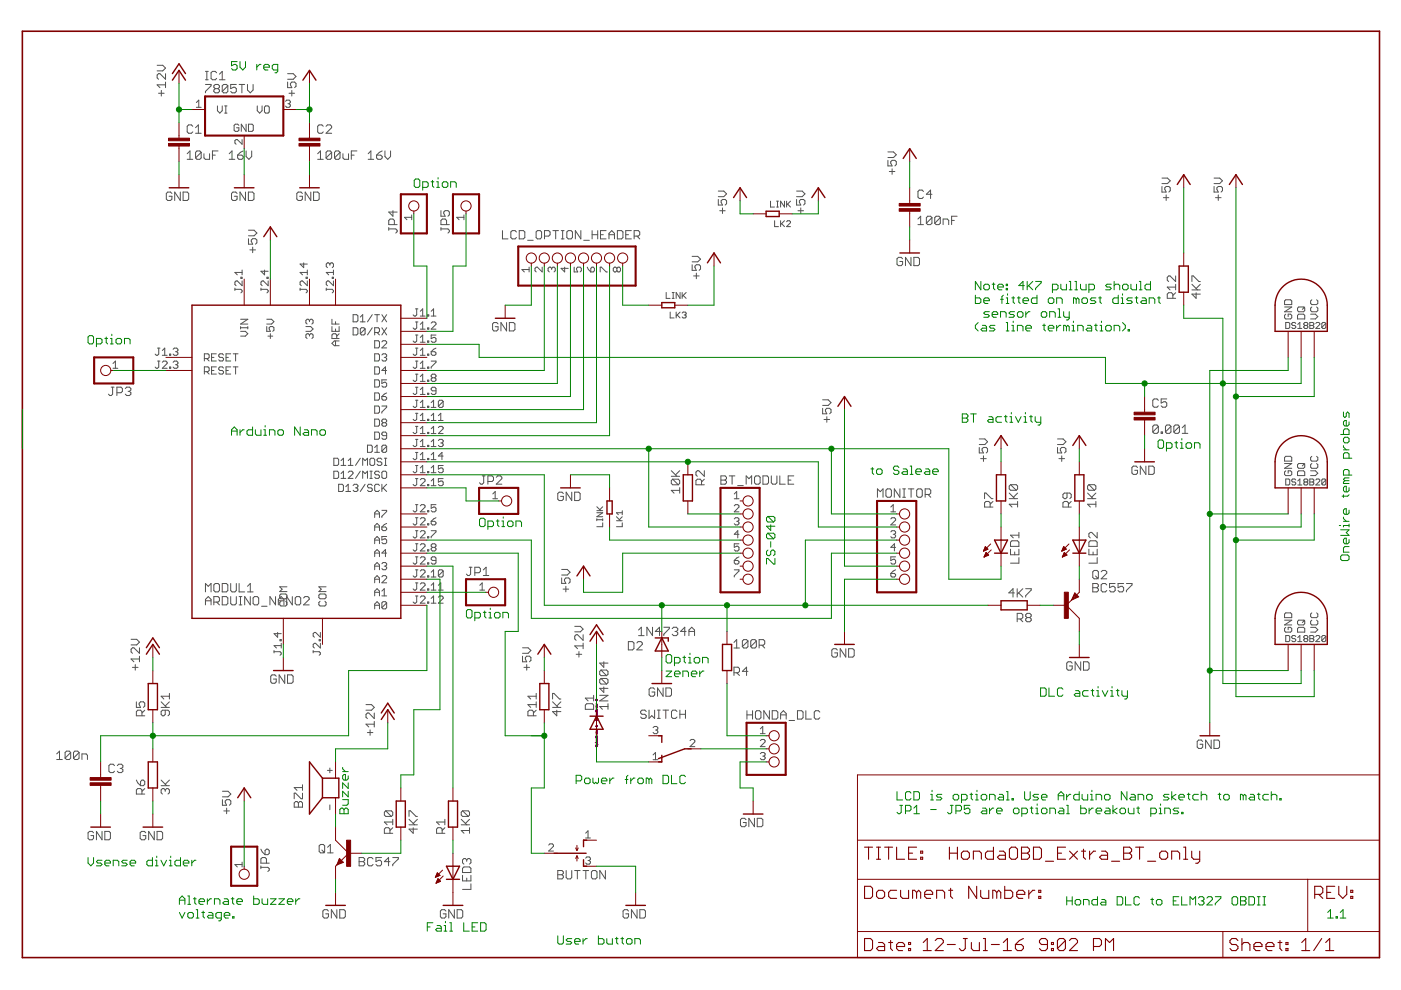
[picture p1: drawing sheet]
<svg xmlns="http://www.w3.org/2000/svg" width="297mm" height="210mm" viewBox="0 0 297 210" stroke-linecap="round" stroke-linejoin="round" font-family="sans-serif">
<g fill="none" stroke="#800080" stroke-width=".21">
<path d="M126.2 157.4h.1M126.2 151.9h.1M126.3 156.2l.3-.1 .1 .2-.4 .1zM126.3 149.8h.4v.3h-.2l-.1-.3M126.3 155.4h.4l-.1 .3-.2-.1v-.2M126.3 158v.3l.3-.3 .1 .1-.1 .2M126.3 150.6h.3l.1 .2-.4 .1zM126.3 152.5v.2l.1 .1 .2-.3v.3M126.4 151.4l.1 .3 .2-.1v-.2M126.4 156.9l.1 .3 .2-.1v-.2M126.4 149.1l.2 .2M126.4 150.2l.2 .3"/>
<path d="M126.4 154.6l.2 .2M126.4 155.8l.2 .2M126.4 156h.3M126.4 154.8h.3M126.4 150.5h.3M126.4 149.3h.3M126.7 148.3v.2l-.4-.2v.2M126.7 149.5l-.1 .2-.2-.2 .2-.1v.3M126.7 151.1l-.1 .2-.2-.2 .2-.1v.3M126.7 151.8v.2M126.7 152.4l-.1-.3h-.2v.3h.4M126.7 153.8v.3"/>
<path d="M126.7 155l-.1 .2-.2-.2h.2v.2M126.7 156.6l-.1 .2-.2-.2 .2-.1v.3M126.7 157.4v.1M126.7 157.9l-.1-.3h-.1l-.1 .3h.4M126.7 151.9l-.3 .1M126.7 157.4l-.3 .1M126.7 153.9h-.4l.1 .2"/>
</g>
<g fill="none" stroke="#505050" stroke-width=".21">
<path d="M33.3 13.8h1.2l.6 .6-.6 .6h-1.2M33.6 19.8h1.2M34.2 19.2v1.2M35.1 18h-1.8l.6 .6M35.1 15.6v1.2l-1.2-1.2h-.3l-.3 .3v.6l.3 .3M35.1 17.4v1.2M43.6 17.9h1.1v.3l-1.1 1.2v.3M43.6 16.9h.6M43.6 15.1h.6M43.9 15.1v1.8M45.6 18.8l-.3-.3v-.3l.3-.3h.6l.3 .3v.3l-.3 .3M45.6 18.8l-.3 .3v.3l.3 .3h.6l.3-.3v-.3l-.3-.3"/>
<path d="M45.6 18.8h.6M45.9 15.4l-.3-.3h-.6l-.3 .3v1.2l.3 .3h.6l.3-.3M46.5 15.7l.6-.6v1.8M46.5 16.9h1.2M48.3 18.2l-.3-.3h-.6l-.3 .3v1.2M48.3 18.2v1.2l-.3 .3h-.6l-.3-.3M48.3 18.2l-1.2 1.2M50.1 17.9h-1.2v.9l.6-.3h.3l.3 .3v.6l-.3 .3h-.6l-.3-.3M50.7 17.9h1.2M51.3 17.9v1.8M52.5 17.9v1.2l.6 .6 .6-.6v-1.2M61 15.6h1.2l.6 .6-.6 .6h-1.2"/>
<path d="M61 17.4v1.2h.9l-.3-.9 .3-.3h.6l.3 .3v.6l-.3 .3M61.3 19.8h1.2M61.9 19.2v1.2M39.7 32.6l.6-.6v1.8M39.7 33.8h1.2M40.9 26.8l-.3-.3h-.6l-.3 .3v1.2l.3 .3h.6l.3-.3M41.5 28.3h1.2M41.5 27.1l.6-.6v1.8M41.6 21.7l.5-.5v1.6M41.6 22.8h1.1M42.7 32.3v1.2l-.3 .3h-.6l-.3-.3M42.7 32.3l-.3-.3h-.6l-.3 .3v1.2"/>
<path d="M42.7 32.3l-1.2 1.2M43.2 32.6v.9l.3 .3h.9v-1.2M45 32.9h.6M46.1 22.5v1l.5 .5 .5-.5v-1M46.2 32h-1.2v1.8M47.6 24h.5M47.6 22.5h.5M47.9 22.5v1.5M48.6 33.8h1.2M48.6 32.6l.6-.6v1.8M50.4 32.9h.9l.3 .3v.3l-.3 .3h-.6l-.3-.3zM50.7 26.6l-.3-.3h-.5l-.3 .3v1l.3 .3h.5l.3-.3v-.5h-.6"/>
<path d="M51.3 29.6v1l-1-1-.5 .2v.5l.3 .3M51.6 32l-.6 .3-.6 .6M52.2 26.3v1.6l-1-1.6v1.6M52.2 32v1.2l.6 .6 .6-.6v-1.2M52.7 26.3h.7l.3 .3v1l-.3 .3h-.7zM54.5 22.5v1l.6 .5 .5-.5v-1M56.1 22.7l.2-.2h.5l.3 .2v1l-.3 .3h-.5l-.2-.3zM60.5 21.5l.3-.3h.5l.3 .3v.2l-.3 .3M61 22h.3M61.3 22l.3 .2v.3l-.3 .3h-.5l-.3-.3M67.4 33.8h1.1M67.4 32.6l.5-.6v1.8"/>
<path d="M68.5 26.8l-.3-.3h-.6l-.2 .3v1.2l.2 .3h.6l.3-.3M69.1 26.8l.3-.3h.6l.3 .3v.3l-1.2 1.2h1.2M70.3 32.3v1.2l-.3 .3h-.6l-.3-.3M70.3 32.3l-.3-.3h-.6l-.3 .3v1.2M70.3 32.3l-1.2 1.2M72.1 32.3v1.2l-.3 .3h-.6l-.3-.3M72.1 32.3l-.3-.3h-.6l-.3 .3v1.2M72.1 32.3l-1.2 1.2M72.7 32.6v.9l.3 .3h.9v-1.2M74.5 32.9h.6M75.7 32h-1.2v1.8M78.1 33.8h1.1"/>
<path d="M78.1 32.6l.5-.6v1.8M79.8 32.9h.9l.3 .3v.3l-.3 .3h-.6l-.3-.3zM81 32l-.6 .3-.6 .6M81.6 32v1.2l.6 .6 .6-.6v-1.2M188.3 34v1.2h.8l-.3-.6v-.3l.3-.3h.6l.3 .3v.6l-.3 .3M188.3 32.2h1.1l.6 .6-.6 .6h-1.1M188.6 36.4h1.1M189.1 35.8v1.2M246.4 39.5v1.2h.8l-.2-.6v-.3l.2-.3h.6l.3 .3v.6l-.3 .3M246.4 37.8h1.1l.6 .5-.6 .6h-1.1M257.4 39.5v1.2h.9l-.3-.6v-.3l.3-.3h.6l.3 .3v.6l-.3 .3M257.4 37.8h1.2l.6 .5-.6 .6h-1.2"/>
<path d="M36.4 41l-.2-.3h-.6l-.3 .3v1.2l.3 .3h.6l.2-.3v-.6h-.5M38.2 40.7v1.8l-1.2-1.8v1.8M38.8 40.7h.9l.3 .3v1.2l-.3 .3h-.9zM50.3 41l-.3-.3h-.6l-.3 .3v1.2l.3 .3h.6l.3-.3v-.6h-.6M51.1 58.8h.2v.2h-.2zM51.3 57.3v1M51.3 59.6v1l-1-1h-.2l-.3 .2v.5l.3 .3M51.3 57.8h-1.5l.5 .5M52 40.7v1.8l-1.1-1.8v1.8M52.7 40.7h.9l.2 .3v1.2l-.2 .3h-.9zM52.7 50.6v1.2h.9l-.3-.6v-.3l.3-.3h.6l.3 .3v.6l-.3 .3M52.7 48.8h1.2l.6 .6-.6 .6h-1.2"/>
<path d="M53 53h1.2M53.6 52.4v1.2M56.1 57.3v1l-.8-.8h1.6M56.6 58.8h.3v.2h-.3zM56.9 59.6v1l-1.1-1h-.2l-.3 .2v.5l.3 .3M64.1 41l-.3-.3h-.6l-.3 .3v1.2l.3 .3h.6l.3-.3v-.6h-.6M64.4 55.7v1l-.8-.7h1.6M64.9 58.8h.3v.2h-.3zM65.2 57.8h-1.6l.5 .5M65.2 59.6v1l-1.1-1h-.2l-.3 .2v.5l.3 .3M65.2 57.3v1M65.9 40.7v1.8l-1.2-1.8v1.8"/>
<path d="M66.5 40.7h.9l.3 .3v1.2l-.3 .3h-.9zM69.9 56l.3-.3h.2l.3 .3v.5l-.3 .2M69.9 56l-.2-.3h-.3l-.2 .3v.5l.2 .2M69.9 56v.2M70.4 58.8h.3v.2h-.3zM70.7 59.6v1l-1-1h-.3l-.2 .2v.5l.2 .3M70.7 57.8h-1.5l.5 .5M70.7 57.3v1M82.4 48.5h1.5l.3 .3v.3l-.3 .3M82.4 48.2v.6M83.3 44.7v1.1l-.9-.8h1.8M83.6 47.6v-.9l-.3-.3h-.6l-.3 .3v.9h1.8"/>
<path d="M87.3 46.1h-1.5l.5 .5M87.3 45.6v1M93.5 44.7v1.1h.9l-.3-.5v-.3l.3-.3h.6l.3 .3v.6l-.3 .2M93.5 48.5h1.5l.3 .3v.3l-.3 .3M93.5 48.2v.6M94.7 47.6v-.9l-.3-.3h-.6l-.3 .3v.9h1.8M98.4 46.1h-1.6l.5 .5M98.4 45.6v1M106.5 48.9v1.8h1.2M109.5 49.2l-.3-.3h-.6l-.3 .3v1.2l.3 .3h.6l.3-.3M110.1 48.9h.9l.3 .3v1.2l-.3 .3h-.9zM111.9 50.9h1.2"/>
<path d="M112.2 57.1h-1.5l.5 .6M112.2 56.6v1.1M113.9 48.9h.6l.3 .3v1.2l-.3 .3h-.6l-.2-.3v-1.2zM115 56.6v1.1l-1.1-1.1h-.2l-.3 .3v.5l.3 .3M115.4 50.1h.9l.3-.3v-.6l-.3-.3h-.9v1.8M117 56.9l-.3-.3h-.2l-.3 .3v.5l.3 .3M117 56.9l.2-.3h.3l.2 .3v.5l-.2 .3M117 56.9v.2M117.2 48.9h1.2M117.8 48.9v1.8M119 50.7h.6M119 48.9h.6"/>
<path d="M119.3 48.9v1.8M119.7 56.6v1.1l-.7-.8h1.5M120.5 48.9h.6l.3 .3v1.2l-.3 .3h-.6l-.3-.3v-1.2zM121.7 56.6v1.1h.8l-.3-.6v-.2l.3-.3h.5l.3 .3v.5l-.3 .3M123.1 48.9v1.8l-1.1-1.8v1.8M123.8 50.9h1.1M124.5 56.6l.8 1.1M125.3 56.9l.2-.3h.3l.2 .3v.5l-.2 .3h-.5zM125.5 48.9v1.8M125.5 49.8h1.2M126.7 48.9v1.8M127.3 57.7v-1.1h.2l1 1.1h.3"/>
<path d="M127.3 49.8h.6M128.5 48.9h-1.2v1.8h1.2M129.1 49.8h1.2M129.1 50.7v-1.2l.6-.6 .6 .6v1.2M130.8 56.9l-.3-.3h-.2l-.3 .3v.5l.3 .3h.2l.3-.3M130.8 56.9l.2-.3h.3l.3 .3v.5l-.3 .3h-.3l-.2-.3M130.8 56.9v.5M130.9 48.9h.9l.3 .3v1.2l-.3 .3h-.9zM132.7 49.8h.6M133.9 48.9h-1.2v1.8h1.2M134.5 50.1h.8l.3-.3v-.6l-.3-.3h-.8v1.8M135 50.1l.6 .6"/>
<path d="M146.7 56.1v1.2h.9l-.3-.6v-.3l.3-.3h.6l.3 .3v.6l-.3 .3M146.7 54.4h1.2l.6 .5-.6 .6h-1.2M147 58.5h1.2M147.6 57.9v1.2M152.3 40.5h1.2l.6 .6-.6 .6h-1.2M152.3 42.3v1.2h.9l-.3-.6v-.3l.3-.3h.6l.3 .3v.6l-.3 .3M152.6 44.7h1.2M153.2 44.1v1.2M163.4 42.7v1.2h.8M164.2 46.8v1.2h.9M164.7 43.9h.4M164.7 42.7h.4"/>
<path d="M164.8 42.7v1.2M165.5 46.8v1.2M165.7 47.4l.6 .6M166.3 42.7v1.2l-.8-1.2v1.2M166.3 46.8l-.8 .8M166.8 42.7v1.2M166.8 47l.2-.2h.4l.2 .2v.2l-.8 .8h.8M167 43.3l.6 .6M167.6 42.7l-.8 .8M168.9 42.3v1.2h.9l-.3-.6v-.3l.3-.3h.6l.3 .3v.6l-.3 .3M168.9 40.5h1.2l.6 .6-.6 .6h-1.2M169.2 44.7h1.2"/>
<path d="M169.8 44.1v1.2M191.4 54.9l-.3-.3h-.6l-.3 .3v1.1l.3 .3h.6l.3-.3v-.6h-.6M193.1 54.6v1.7l-1.1-1.7v1.7M193.8 54.6h.8l.3 .3v1.1l-.3 .3h-.8zM194.6 46.4l.6-.6v1.8M194.6 47.6h1.2M195.8 40.6l-.3-.3h-.6l-.3 .3v1.2l.3 .3h.6l.3-.3M197.6 46.1v1.2l-.3 .3h-.6l-.3-.3M197.6 46.1l-.3-.3h-.6l-.3 .3v1.2M197.6 46.1l-1.2 1.2M197.6 41.2h-1.2l.9-.9v1.8M199.4 46.1v1.2l-.3 .3h-.6l-.3-.3"/>
<path d="M199.4 46.1l-.3-.3h-.6l-.3 .3v1.2M199.4 46.1l-1.2 1.2M200 47.6v-1.2h.9l.2 .3v.9M201.8 46.7h.5M202.9 45.8h-1.1v1.8M246.7 41.9h1.1M247.2 41.3v1.2M249.3 58.5v1.2l-1.2-1.2h-.3l-.3 .3v.6l.3 .3M252.7 59.7v-1.2h.3l1.2 1.2h.3M257.7 41.9h1.2M258.3 41.3v1.2M24 78.1h1"/>
<path d="M24 77.1l.5-.5v1.5M33.4 76.6h.5M33.4 73.8h.5M33.7 73.8v1.3l-.3 .2h-.3l-.2-.2M33.7 76.6v1.2l-.3 .3h-.3l-.2-.3M34.4 76.8l.3-.2h.5l.2 .2v.3l-1 1h1M34.4 75.3h1M34.4 74.3l.5-.5v1.5M35.9 75.1h.3v.2h-.3zM35.9 77.8h.3v.3h-.3zM36.7 76.8l.3-.2h.5l.2 .2v.3l-.2 .2M36.7 74.1l.3-.3h.5l.2 .3v.2l-.2 .3"/>
<path d="M37.2 74.6h.3M37.2 77.3h.3M37.5 74.6l.2 .2v.3l-.2 .2h-.5l-.3-.2M37.5 77.3l.2 .3v.2l-.2 .3h-.5l-.3-.3M43.3 76h.8l.2-.2v-.5l-.2-.3h-.8v1.5M43.3 78.8h.8l.2-.3v-.5l-.2-.2h-.8v1.5M43.8 76l.5 .5M43.8 78.8l.5 .5M44.9 75.8h.5M44.9 78.5h.5M45.9 75h-1v1.5h1M45.9 77.8h-1v1.5h1"/>
<path d="M47.4 75.3l-.3-.3h-.5l-.2 .3v.2l.2 .3h.5l.3 .2v.3l-.3 .2h-.5l-.2-.2M47.4 78l-.3-.2h-.5l-.2 .2v.3l.2 .2h.5l.3 .3v.3l-.3 .2h-.5l-.2-.2M47.9 75.8h.5M47.9 78.5h.5M48.9 75h-1v1.5h1M48.9 77.8h-1v1.5h1M49.4 75h1.1M49.4 77.8h1.1M49.8 61.3h1.3l.2 .3v.2l-.2 .3M49.8 61.1v.5M50 75v1.5M50 77.8v1.5"/>
<path d="M51 69.2v.5M51 69.5h1.5M51 70.3h1l.5 .5-.5 .5h-1M51 67.7h1.5l-1.5 1h1.5M52.5 69.2v.5M55.3 61.3h1.3l.3 .3v.2l-.3 .3M55.3 61.1v.5M56.6 69.2v1.1h.7l-.2-.6v-.2l.2-.3h.5l.3 .3v.5l-.3 .3M56.6 67.7h1l.5 .5-.5 .5h-1M56.8 71.3h1M57.3 70.8v1M63.6 61.3h1.3l.3 .3v.2l-.3 .3"/>
<path d="M63.6 61.1v.5M64.9 69.2h1l.5 .5-.5 .6h-1M65.6 67.9l-.2-.2h-.3l-.2 .2v.6l.2 .2M65.6 67.9l.3-.2h.2l.3 .2v.6l-.3 .2M65.6 71l-.2-.2h-.3l-.2 .2v.5l.2 .3M65.6 71l.3-.2h.2l.3 .2v.5l-.3 .3M65.6 67.9v.3M65.6 71v.3M69.2 61.3h1.2l.3 .3v.2l-.3 .3M69.2 61.1v.5M70.4 69.2v1.1h1.5v-1.1M70.4 67.7v1h1.5"/>
<path d="M71.1 68.2v.5M71.1 69.7v.6M71.1 72.3v1M71.4 71.8v-.8l-.3-.2h-.5l-.2 .2v.8h1.5M71.9 72.3h-1l-.5 .5 .5 .5h1M71.9 70.8l-.5 .5M74.9 66.7h.7l.3 .3v1l-.3 .2h-.7zM74.9 69.5h.7l.3 .2v1.1l-.3 .2h-.7zM76.4 68.2h1M76.4 67.2l.5-.5v1.5M77.4 69.7v1.1l-.2 .2h-.6l-.2-.2M77.4 69.7l-.2-.2h-.6l-.2 .2v1.1"/>
<path d="M77.4 69.7l-1 1.1M78.9 66.7l-1 1.5M78.9 69.5l-1 1.5M79.4 75h.8l.3 .3v1l-.3 .2h-.8zM79.4 66.7h1.1M79.4 70.5h.8l.3-.2v-.6l-.3-.2h-.8v1.5M79.4 72.2h.8l.3 .3v1l-.3 .3h-.8zM79.4 77.8h.8l.3 .2v1.1l-.3 .2h-.8zM79.9 66.7v1.5M79.9 70.5l.6 .5M81 66.7l1 1.5M81 69.5l1 1.5"/>
<path d="M81 75.3l.2-.3h.5l.3 .3v.2l-.3 .3M81 72.5l.2-.3h.5l.3 .3v.2l-1 1.1h1M81.5 75.8h.2M81.7 75.8l.3 .2v.3l-.3 .2h-.5l-.2-.2M82 66.7l-1 1.5M82 69.5l-1 1.5M82 78.5h-1l.7-.7v1.5M88.1 65.5h.5M88.1 71h.5M88.1 68.3h.5M88.1 76.6h.5M88.1 73.8h.5"/>
<path d="M88.1 79.3h.5M88.3 65.5v1.3l-.2 .2h-.3l-.2-.2M88.3 79.3v1.3l-.2 .3h-.3l-.2-.3M88.3 68.3v1.2l-.2 .3h-.3l-.2-.3M88.3 71v1.3l-.2 .3h-.3l-.2-.3M88.3 73.8v1.3l-.2 .2h-.3l-.2-.2M88.3 76.6v1.2l-.2 .3h-.3l-.2-.3M89.1 67h1M89.1 66l.5-.5v1.5M89.1 68.8l.5-.5v1.5M89.1 71.5l.5-.5v1.6M89.1 74.3l.5-.5v1.5"/>
<path d="M89.1 77.1l.5-.5v1.5M89.1 79.8l.5-.5v1.6M89.1 69.8h1M89.1 75.3h1M89.1 72.6h1M89.1 78.1h1M90.7 66.8h.2v.2h-.2zM90.7 69.5h.2v.3h-.2zM90.7 72.3h.2v.3h-.2zM90.7 75.1h.2v.2h-.2zM90.7 77.8h.2v.3h-.2zM91.4 67h1"/>
<path d="M91.4 66l.5-.5v1.5M91.4 68.5l.3-.2h.5l.2 .2v.3l-1 1h1M91.4 74.6h.8l.2 .2v.3l-.2 .2h-.5l-.3-.2zM91.4 76.6h1v.2l-1 1v.3M92.4 71h-1v.8l.5-.3h.3l.2 .3v.5l-.2 .3h-.5l-.3-.3M92.4 73.8l-1 .8M105.6 68.7l-.3-.3h-.6l-.3 .3v1.2l.3 .3h.6l.3-.3v-.6h-.6M107.4 68.4v1.8l-1.2-1.8v1.8M108 68.4h.9l.3 .3v1.2l-.3 .3h-.9zM141.2 62v1.3h.9M142.1 66.2v1.2h.8M142.5 63.3h.4"/>
<path d="M142.5 62h.4M142.7 62v1.3M143.4 66.2v1.2M143.6 66.8l.6 .6M144.2 62v1.3l-.8-1.3v1.3M144.2 66.2l-.8 .8M144.6 66.4l.2-.2h.5l.2 .2-.2 .4M144.6 62v1.3M144.8 62.6l.7 .7M145.1 66.8h.2M145.3 66.8l.2 .2-.2 .4h-.5l-.2-.2M145.5 62l-.9 .8"/>
<path d="M248.7 63.2v-.8l-.3-.3h-.6l-.3 .3v.8h1.8M249.3 62.1l-.6 .6M249.3 60.9h-1.8l.6 .6M249.3 60.3v1.2M252.7 61.5h1.8M252.7 60.3l1.2 1.2M253.6 62.1v1.1l-.9-.8h1.8M254.5 60.3l-.9 .9M272.4 65.1h1.5l-1.5 1h1.5M272.6 68.4h.6l.3 .2v.8l-.3 .2h-.6zM272.6 63.6h1l.3 .2v.8h-1.5v-.8zM272.6 66.6l-.2 .3v.5l.2 .2h1l.3-.2v-.5l-.3-.3h-.5v.5"/>
<path d="M274.7 68.6l-.2-.2h-.4l-.2 .2 .2 .4h.4l.2 .2-.2 .4h-.4l-.2-.2M275.1 65.3l.3-.2h1l.2 .2v.5l-.2 .3h-1l-.3-.3zM275.1 66.9l.3-.3h1l.2 .3v.7h-1.5zM275.1 69.6h.9M275.1 68.8l.5-.4v1.2M276.6 65.1l-.5 .5M276.6 69l-.2-.2 .2-.4h.5l.2 .2-.2 .4M276.6 69l-.2 .2 .2 .4h.5l.2-.2-.2-.4M276.6 69h.5M277.7 68.4h.6l.3 .2-.3 .4 .3 .4-.3 .2h-.6zM277.7 69h.6M277.9 66.6h1l.5 .5-.5 .5h-1"/>
<path d="M278.1 65.1l-.2 .2v.5l.2 .3h1l.3-.3v-.5l-.3-.2M278.1 63.6l-.2 .2v.5l.2 .3h1l.3-.3v-.5l-.3-.2M279 68.6l.2-.2h.4l.2 .2v.2l-.8 .8h.8M281.1 68.6l-.2-.2h-.4l-.3 .2v.8M281.1 68.6v.8l-.2 .2h-.4l-.3-.2M281.1 68.6l-.9 .8M23.6 82.1h.6M23.9 82.1v1.5l-.3 .3h-.3l-.3-.3M24.8 83.3h.9l.3-.3v-.6l-.3-.3h-.9v1.8M26.6 82.4l.3-.3h.6l.2 .3v.3l-.2 .3M27.2 83h.3M27.5 83l.2 .3v.3l-.2 .3h-.6l-.3-.3"/>
<path d="M70.8 97.2h.7l.3 .2v1l-.3 .3h-.7zM70.8 99.9h.7l.3 .3v1l-.3 .2h-.7zM72.3 98.7h1M72.3 97.7l.5-.5v1.5M73.8 98.7h1M73.8 97.7l.5-.5v1.5M76.4 97.2l-1 1.5M76.4 99.9l-1 1.5M76.9 98.7v-1.5l.5 .5 .5-.5v1.5M77.9 94.4h.8l.2 .2v1.1l-.2 .2h-.8zM78.4 99.9h.5M78.7 99.9v1.5"/>
<path d="M78.7 97.2h.5l.2 .2v1l-.2 .3h-.5l-.3-.3v-1zM79.4 91.6h.8l.3 .3v1l-.3 .2h-.8zM79.4 94.9l.5-.5v1.5M79.4 80.5h.8l.3 .3v1l-.3 .3h-.8zM79.4 83.3h.8l.3 .3v1l-.3 .2h-.8zM79.4 86.1h.8l.3 .2v1.1l-.3 .2h-.8zM79.4 88.9h.8l.3 .2v1l-.3 .3h-.8zM79.4 95.9h1.1M81 97.4l-.3-.2h-.5l-.3 .2v.3l.3 .2h.5l.3 .3v.2l-.3 .3h-.5l-.3-.3M81 84.1h.7l.3 .2v.3l-.3 .2h-.5l-.2-.2zM81 86.1h1v.2l-1 1.1v.2M81.2 99.9h.5l.3 .3v1l-.3 .2h-.5l-.2-.2v-1z"/>
<path d="M81.2 89.6l-.2-.2v-.3l.2-.2h.5l.3 .2v.3l-.3 .2M81.2 89.6l-.2 .3v.2l.2 .3h.5l.3-.3v-.2l-.3-.3M81.2 89.6h.5M81.5 98.7h.5M81.5 97.2h.5M81.7 97.2v1.5M82 92.4h-.8l-.2-.3v-.2l.2-.3h.5l.3 .3v1l-.3 .2h-.5l-.2-.2M82 80.5h-1v.8l.5-.3h.2l.3 .3v.5l-.3 .3h-.5l-.2-.3M82 94.6v1.1l-.3 .2h-.5l-.2-.2M82 94.6l-.3-.2h-.5l-.2 .2v1.1M82 83.3l-1 .8M82 94.6l-1 1.1"/>
<path d="M88.1 84.9h.5M88.1 82.1h.5M88.1 87.6h.5M88.1 93.2h.5M88.1 90.4h.5M88.1 98.7h.5M88.1 95.9h.5M88.3 93.2v1.2l-.2 .3h-.3l-.2-.3M88.3 84.9v1.2l-.2 .3h-.3l-.2-.3M88.3 90.4v1.3l-.2 .2h-.3l-.2-.2M88.3 82.1v1.3l-.2 .2h-.3l-.2-.2M88.3 87.6v1.3l-.2 .3h-.3l-.2-.3"/>
<path d="M88.3 95.9v1.3l-.2 .3h-.3l-.2-.3M88.3 98.7v1.3l-.2 .2h-.3l-.2-.2M89.1 93.7l.5-.5v1.5M89.1 85.4l.5-.5v1.5M89.1 91.9h1M89.1 82.6l.5-.5v1.5M89.1 88.1l.5-.5v1.6M89.1 90.9l.5-.5v1.5M89.1 96.4l.5-.5v1.6M89.1 99.2l.5-.5v1.5M89.1 80.9h1M89.1 83.6h1"/>
<path d="M89.1 86.4h1M89.1 89.2h1M89.1 94.7h1M89.1 97.5h1M90.7 91.7h.2v.2h-.2zM90.7 80.6h.2v.3h-.2zM90.7 83.4h.2v.2h-.2zM90.7 86.1h.2v.3h-.2zM90.7 88.9h.2v.3h-.2zM90.7 94.4h.2v.3h-.2zM90.7 97.2h.2v.3h-.2zM90.7 100h.2v.2h-.2z"/>
<path d="M91.4 91.9h1M91.4 85.4l.5-.5v1.5M91.4 88.1l.5-.5v1.6M91.4 90.9l.5-.5v1.5M91.4 93.7l.5-.5v1.5M91.4 96.4l.5-.5v1.6M91.4 99.2l.5-.5v1.5M91.4 86.4h1M91.4 89.2h1M91.4 94.7h1M91.4 97.5h1M91.7 80.1l-.3 .2v.3l.3 .3h.5l.2-.3v-.3l-.2-.2"/>
<path d="M91.7 80.1l-.3-.3v-.2l.3-.3h.5l.2 .3v.2l-.2 .3M91.7 80.1h.5M92.4 82.9h-.7l-.3-.3v-.2l.3-.3h.5l.2 .3v1l-.2 .2h-.5l-.3-.2M92.9 90.7l.3-.3h.5l.3 .3v.2l-1.1 1h1.1M92.9 93.4l.3-.2h.5l.3 .2v.3l-.3 .2M92.9 89.2h1.1M92.9 88.1l.6-.5v1.6M93.5 93.9h.2M93.7 93.9l.3 .3v.2l-.3 .3h-.5l-.3-.3M94 85.1l-.3-.2h-.5l-.3 .2v1M94 85.1l-1.1 1M94 85.1v1l-.3 .3h-.5l-.3-.3"/>
<path d="M94 98.7h-1.1v.8l.6-.3h.2l.3 .3v.5l-.3 .2h-.5l-.3-.2M94 96.7h-1.1l.8-.8v1.6M142.3 99.8l1.2 1.2M144.1 99.8l-.9 .9M149.3 99.8v1.2l-1.2-1.2h-.3l-.2 .3v.6l.2 .3M174.4 84.8h1.2l.6 .6-.6 .6h-1.2M174.4 86.6v1.1h.9l-.3-.6v-.2l.3-.3h.6l.3 .3v.5l-.3 .3M174.7 88.9h1.2M175.3 88.3v1.2M207.6 94.9v1.1h.9l-.3-.8 .3-.3h.6l.3 .3v.6l-.3 .2M207.6 93.1h1.2l.6 .6-.6 .6h-1.2M207.9 97.2h1.2"/>
<path d="M208.5 96.6v1.2M224.2 94.9v1.1h.9l-.3-.8 .3-.3h.6l.3 .3v.6l-.3 .2M224.2 93.1h1.2l.6 .6-.6 .6h-1.2M224.5 97.2h1.2M225.1 96.6v1.2M241.2 99.1l-.3-.3h-.6l-.3 .3v1.2l.3 .3h.6l.3-.3v-.6h-.6M243 98.8v1.8l-1.2-1.8v1.8M243.6 98.8h.8l.3 .3v1.2l-.3 .3h-.8zM245.6 90.4l-1.2 1.2M245.6 84.9l-.3-.3h-.6l-.3 .3v1.1l.3 .3h.6l.3-.3M245.6 90.4l-.3-.3h-.6l-.3 .3v1.2M245.6 90.4v1.2l-.3 .3h-.6l-.3-.3"/>
<path d="M246.2 91.6h.3v.3h-.3zM247.4 84.6h-1.2v.8l.9-.2 .3 .2v.6l-.3 .3h-.6l-.3-.3M248.3 90.4l-.3-.3h-.6l-.3 .3v1.2M248.3 90.4v1.2l-.3 .3h-.6l-.3-.3M248.3 90.4l-1.2 1.2M250.1 90.4v1.2l-.3 .3h-.6l-.3-.3M250.1 90.4l-.3-.3h-.6l-.3 .3v1.2M250.1 90.4l-1.2 1.2M250.7 91.9h1.1M250.7 90.7l.5-.6v1.8M272.4 98.3h1.5l-1.5 1h1.5M272.6 96.8h1l.3 .2v.8h-1.5v-.8z"/>
<path d="M272.6 99.8l-.2 .3v.5l.2 .2h1l.3-.2v-.5l-.3-.3h-.5v.5M275.1 98.5l.3-.2h1l.2 .2v.5l-.2 .3h-1l-.3-.3zM276.6 98.3l-.5 .5M277.9 99.8h1l.5 .5-.5 .5h-1M278.1 96.8l-.2 .2v.5l.2 .3h1l.3-.3v-.5l-.3-.2M278.1 98.3l-.2 .2v.5l.2 .3h1l.3-.3v-.5l-.3-.2M71.8 102.7h.8l.2 .2v1l-.2 .3h-.8zM72.3 100.4l.5-.5v1.5M72.3 101.4h1M73.3 104.2h1M73.3 103.2l.5-.5v1.5M73.8 100.2l.3-.3h.5l.2 .3v.2l-1 1h1"/>
<path d="M74.9 102.9l.2-.2h.5l.3 .2v.3l-.3 .2M75.4 103.4h.2M75.6 103.4l.3 .3v.2l-.3 .3h-.5l-.2-.3M76.9 101.4v-1.5l.5 .5 .5-.5v1.5M77.4 102.7l-1 1.5M78.4 101.4h.5M78.9 102.9l-.2-.2h-.5l-.3 .2v.3l.3 .2h.5l.2 .3v.2l-.2 .3h-.5l-.3-.3M79.4 115.3v-1l.5-.6 .6 .6v1M79.4 109.7v-1l.5-.5 .6 .5v1M79.4 112.5v-1l.5-.5 .6 .5v1M79.4 118v-1l.5-.5 .6 .5v1M79.4 109h1.1"/>
<path d="M79.4 111.7h1.1M79.4 114.5h1.1M79.4 117.3h1.1M80.5 100.2l-.3-.3h-.5l-.3 .3v.2l.3 .3h.5l.3 .2v.3l-.3 .2h-.5l-.3-.2M80.5 102.9l-.3-.2h-.5l-.3 .2v1l.3 .3h.5l.3-.3M81 108.2h1v.3l-1 1v.2M81 111.7h.7l.3 .3v.2l-.3 .3h-.5l-.2-.3zM81 119.5l.2-.2h.5l.3 .2v.3l-.3 .2M81 102.7v1.5M81.2 103.4l.8 .8M82 113.7h-1v.8l.5-.2h.2l.3 .2v.5l-.3 .3h-.5l-.2-.3M82 117.3h-1l.7-.8v1.5"/>
<path d="M82 111l-1 .7M82 102.7l-1 1M88.1 101.5h.5M88.1 107h.5M88.1 109.8h.5M88.1 115.3h.5M88.1 112.5h.5M88.1 118.1h.5M88.3 118.1v1.2l-.2 .3h-.3l-.2-.3M88.3 101.5v1.2l-.2 .3h-.3l-.2-.3M88.3 107v1.3l-.2 .2h-.3l-.2-.2M88.3 109.8v1.2l-.2 .3h-.3l-.2-.3"/>
<path d="M88.3 112.5v1.3l-.2 .2h-.3l-.2-.2M88.3 115.3v1.3l-.2 .2h-.3l-.2-.2M89.1 112.8l.3-.3h.5l.2 .3v.2l-1 1h1M89.1 107.3l.3-.3h.5l.2 .3v.2l-1 1h1M89.1 101.7l.3-.2h.5l.2 .2v.3l-1 1h1M89.1 100.2h1M89.1 118.3l.3-.2h.5l.2 .2v.3l-1 1h1M89.1 110l.3-.2h.5l.2 .2v.3l-1 1h1M89.1 115.5l.3-.2h.5l.2 .2v.3l-1 1h1M90.7 102.7h.2v.3h-.2zM90.7 108.3h.2v.2h-.2zM90.7 111h.2v.3h-.2z"/>
<path d="M90.7 113.8h.2v.2h-.2zM90.7 116.6h.2v.2h-.2zM90.7 119.3h.2v.3h-.2zM91.4 102l.5-.5v1.5M91.4 110.5h.8l.2 .3v.2l-.2 .3h-.5l-.3-.3zM91.4 112.5h1v.3l-1 1v.2M91.4 100.2h1M91.4 103h1M91.7 116.1l-.3-.3v-.3l.3-.2h.5l.2 .2v.3l-.2 .3M91.7 116.1l-.3 .2v.3l.3 .2h.5l.2-.2v-.3l-.2-.2M91.7 116.1h.5M92.4 107h-1v.8l.5-.3h.3l.2 .3v.5l-.2 .2h-.5l-.3-.2"/>
<path d="M92.4 118.8h-.7l-.3-.2v-.3l.3-.2h.5l.2 .2v1l-.2 .3h-.5l-.3-.3M92.4 109.8l-1 .7M94 101.5h-1.1v.7l.6-.2 .5 .2v.5l-.3 .3h-.5l-.3-.3M102.3 100.9h.5M102.6 100.9v1.5l-.3 .3h-.3l-.3-.3M103.4 102.1h.9l.3-.3v-.6l-.3-.3h-.9v1.8M104.5 105.7h1M104.5 104.7l.5-.5v1.5M105.2 101.2l.3-.3h.6l.3 .3v.3l-1.2 1.2h1.2M119.4 104.6l-.3-.2h-.5l-.3 .2v1.2l.3 .3h.5l.3-.3v-.6h-.5M121.2 104.4v1.7l-1.2-1.7v1.7M121.8 104.4h.9l.3 .2v1.2l-.3 .3h-.9z"/>
<path d="M126.5 108.7h1.3l-1.3 .9h1.3M126.5 108.3h1.3M126.5 110.2h1.3M126.5 110v.4M126.5 107.4l.9 .9M127.8 110.8v.9h-1.3M127.8 110v.4M127.8 107.4l-.6 .7M130.7 110.4h1.2M130.7 109.6l.8 .8M131.9 110.8v.9h-1.2M131.9 108.3v.8"/>
<path d="M131.9 109.6l-.6 .6M131.9 108.7h-1.2l.4 .4M142.3 101h1.8M142.6 101.6l-.3 .3v.6l.3 .3h1.2M142.6 101.6h1.2l.3 .3v.6l-.3 .3M142.6 101.6l1.2 1.2M144.1 104h-1.8l.6 .6M144.1 103.4v1.2M148.7 102.8v-.9l-.3-.3h-.6l-.2 .3v.9h1.7M149.3 101.6l-.6 .6M152.8 100.9h.9l.3 .3v.3l-.3 .3 .3 .3v.3l-.3 .3h-.9zM152.8 101.8h.9"/>
<path d="M154.6 100.9h1.2M155.2 100.9v1.8M155.7 104.7l.5-.5v1.5M155.7 105.7h1M155.7 107.3l.2-.3h.5l.3 .3v.2l-1 1h1M155.7 110l.2-.2h.5l.3 .2v.3l-.3 .2M155.7 118.8h.7l.3 .3v.2l-.3 .3h-.5l-.2-.3zM156.2 110.5h.2M156.4 103h1.2M156.4 110.5l.3 .3v.2l-.3 .3h-.5l-.2-.3M156.7 115.3h-1v.8l.7-.3 .3 .3v.5l-.3 .2h-.5l-.2-.2M156.7 113.3h-1l.7-.8v1.5"/>
<path d="M156.7 118.1l-1 .7M158.2 102.7v-1.8l.6 .6 .6-.6v1.8M160.3 100.9h.6l.3 .3v1.2l-.3 .3h-.6l-.3-.3v-1.2zM161.8 100.9h.8l.3 .3v1.2l-.3 .3h-.8zM163.5 100.9v1.5l.3 .3h.6l.3-.3v-1.5M165.3 100.9v1.8h1.2M167.1 101.8h.6M168.3 100.9h-1.2v1.8h1.2M186 105.4v-1.7l.6 .5 .6-.5v1.7M188.1 103.7h.6l.3 .2v1.2l-.3 .3h-.6l-.3-.3v-1.2zM188.9 108.5h1M188.9 110l.2-.2h.5l.3 .2v.3l-1 1h1"/>
<path d="M188.9 112.8l.2-.3h.5l.3 .3v.2l-.3 .3M188.9 107.5l.5-.5v1.5M189.4 113.3h.2M189.6 113.3l.3 .2v.3l-.3 .2h-.5l-.2-.2M189.9 118.1h-1v.7l.5-.2h.2l.3 .2v.5l-.3 .3h-.5l-.2-.3M189.9 116.1h-1l.7-.8v1.5M190.8 103.7v1.7l-1.2-1.7v1.7M191.4 103.7h.6M191.4 105.4h.6M191.7 103.7v1.7M192.6 103.7h1.2M193.2 103.7v1.7"/>
<path d="M194.6 103.7h.6l.3 .2v1.2l-.3 .3h-.6l-.2-.3v-1.2zM196.2 104.8h.8l.3-.3v-.6l-.3-.2h-.8v1.7M196.7 104.8l.6 .6M208.7 105.7v-1.2h.3l1.2 1.2h.3M209.9 107.5v-.9l-.3-.3h-.6l-.3 .3v.9h1.8M210.5 106.3l-.6 .6M214 105.7h1.8M214 104.5l1.2 1.2M214.2 115l.3-.3h1.2l.3 .3v.8h-1.8zM214.2 116.4v1.2h1.8v-1.2M214.3 102.8h1.2l.3 .3v.6l-.3 .2M214.3 102.8l-.3 .3v.6l.3 .2h1.2"/>
<path d="M214.3 102.8l1.2 1.1M215.1 117v.6M215.8 106.9h-1.8l.6 .6M215.8 106.3v1.2M215.8 104.5l-.9 .9M216 118.2v1.2h-1.8M216 112.9v1.1M216 113.5h-1.8l.6 .5M226.2 104.5v.9l-.2 .3h-.3l-.3-.3v-.6l.3-.3h1.1l.3 .3v.6l-.3 .3M226.5 107.5v-.9l-.3-.3h-.5l-.3 .3v.9h1.7M227.1 106.3l-.6 .6M230.6 105.7h1.7"/>
<path d="M230.6 104.5l1.2 1.2M230.9 116.4v1.2h1.7v-1.2M230.9 102.8l-.3 .3v.6l.3 .2h1.2M230.9 102.8h1.2l.2 .3v.6l-.2 .2M230.9 102.8l1.2 1.1M231.2 114.7h1.1l.3 .3v.8h-1.7v-.8zM231.8 117v.6M232.3 106.9h-1.7l.6 .6M232.3 106.3v1.2M232.3 104.5l-.8 .9M232.6 112.9v1.1l-1.1-1.1h-.3l-.3 .3v.5l.3 .3M232.6 118.2v1.2h-1.7"/>
<path d="M272.6 101.6h.6l.3 .2v.8l-.3 .2h-.6zM274.7 101.8l-.2-.2h-.4l-.2 .2 .2 .4h.4l.2 .2-.2 .4h-.4l-.2-.2M275.1 100.1l.3-.3h1l.2 .3v.7h-1.5zM275.1 102l.5-.4v1.2M275.1 102.8h.9M276.6 102.2l-.2-.2 .2-.4h.5l.2 .2-.2 .4M276.6 102.2l-.2 .2 .2 .4h.5l.2-.2-.2-.4M276.6 102.2h.5M277.7 101.6h.6l.3 .2-.3 .4 .3 .4-.3 .2h-.6zM277.7 102.2h.6M279 101.8l.2-.2h.4l.2 .2v.2l-.8 .8h.8M281.1 101.8l-.2-.2h-.4l-.3 .2v.8"/>
<path d="M281.1 101.8v.8l-.2 .2h-.4l-.3-.2M281.1 101.8l-.9 .8M27.8 135.6h1.2l.6 .5-.6 .6h-1.2M29.6 139.7h-1.8l.6 .6M29.6 137.4v1.1l-1.2-1.1h-.3l-.3 .2v.6l.3 .3M29.6 139.1v1.2M43.6 125.5v-1.8l.6 .6 .5-.6v1.8M43.6 128.2v-1.1l.6-.6 .5 .6v1.1M43.6 127.4h1.1M45.3 127.7h.9l.3-.3v-.6l-.3-.3h-.9v1.7M45.6 123.7h.6l.3 .3v1.2l-.3 .3h-.6l-.3-.3v-1.2zM45.9 127.7l.6 .5"/>
<path d="M47.1 126.5h.9l.3 .3v1.2l-.3 .2h-.9zM47.1 123.7h.9l.3 .3v1.2l-.3 .3h-.9zM48.9 126.5v1.5l.3 .2h.6l.3-.2v-1.5M48.9 123.7v1.5l.3 .3h.6l.3-.3v-1.5M50.7 126.5h.6M50.7 128.2h.6M50.7 123.7v1.8h1.2M51 126.5v1.7M52.5 124.3l.6-.6v1.8M52.5 125.5h1.2M53.1 126.5v1.7l-1.2-1.7v1.7M54 126.5h.5l.3 .3v1.2l-.3 .2h-.5l-.3-.2v-1.2z"/>
<path d="M55.5 128.5h1.1M58.1 138.2h1.3l.2 .2v.3l-.2 .2M58.1 137.9v.5M58.4 126.5v1.7l-1.2-1.7v1.7M58.9 134.1v1l-.8-.8h1.5M59 127.4h1.2M59 128.2v-1.1l.6-.6 .6 .6v1.1M59.4 135.6h.2v.3h-.2zM59.6 127.5l-.3 .2v.5l.3 .3h1l.2-.3v-.5l-.2-.2M59.6 125.9h1l.2 .3v.5l-.2 .3h-1l-.3-.3v-.5zM59.6 136.4v1M59.6 136.9h-1.5l.5 .5"/>
<path d="M60.8 124.4h-1.5l.5 .5-.5 .5h1.5M62 126.5v1.7l-1.2-1.7v1.7M62.9 126.5h.6l.3 .3v1.2l-.3 .2h-.6l-.3-.2v-1.2zM64.4 126.8l.3-.3h.6l.3 .3v.3l-1.2 1.1h1.2M66.4 138.2h1.3l.2 .2v.3l-.2 .2M66.4 137.9v.5M67.6 126.2l.3-.3h1l.2 .3v.5l-.2 .3h-1l-.3-.3zM67.7 135.6h.2v.3h-.2zM67.9 127.5l-.3 .2v.5l.3 .3h1l.2-.3v-.5l-.2-.2M67.9 136.4v1l-1-1h-.2l-.3 .3v.4l.3 .3M67.9 134.1v1l-1-1h-.2l-.3 .2v.6l.3 .2M69.1 124.4h-1.5l.5 .5-.5 .5h1.5"/>
<path d="M79.4 120.8v-1l.5-.5 .6 .5v1M79.4 123.6v-1l.5-.6 .6 .6v1M79.4 126.3v-1l.5-.5 .6 .5v1M79.4 129.1v-1l.5-.5 .6 .5v1M79.4 120h1.1M79.4 122.8h1.1M79.4 125.6h1.1M79.4 128.3h1.1M81 125.3l.5-.5v1.5M81 122.3l.2-.3h.5l.3 .3v.3l-1 1h1M81 126.3h1M81.5 120h.2"/>
<path d="M81.7 120l.3 .3v.2l-.3 .3h-.5l-.2-.3M82 127.8v1l-.3 .3h-.5l-.2-.3M82 127.8l-.3-.2h-.5l-.2 .2v1M82 127.8l-1 1M88.1 120.8h.5M88.1 126.4h.5M88.1 123.6h.5M88.3 120.8v1.3l-.2 .2h-.3l-.2-.2M88.3 123.6v1.3l-.2 .2h-.3l-.2-.2M88.3 126.4v1.2l-.2 .3h-.3l-.2-.3M89.1 121.1l.3-.3h.5l.2 .3v.2l-1 1h1M89.1 123.8l.3-.2h.5l.2 .2v.3l-1 1h1"/>
<path d="M89.1 126.6l.3-.2h.5l.2 .2v.3l-1 1h1M90.7 127.6h.2v.3h-.2zM90.7 124.9h.2v.2h-.2zM90.7 122.1h.2v.2h-.2zM91.4 121.3l.5-.5v1.5M91.4 124.1l.5-.5v1.5M91.4 126.9l.5-.5v1.5M91.4 122.3h1M91.4 125.1h1M91.4 127.9h1M92.9 126.6l.3-.2h.5l.3 .2v.3l-1.1 1h1.1M92.9 124.1l.6-.5v1.5"/>
<path d="M92.9 125.1h1.1M94 121.1l-.3-.3h-.5l-.3 .3v1M94 121.1v1l-.3 .2h-.5l-.3-.2M94 121.1l-1.1 1M99.5 120.3h.6M99.8 120.3v1.4l-.3 .3h-.3l-.3-.3M100.7 121.4h.9l.3-.3v-.5l-.3-.3h-.9v1.7M101.7 125.1h1M101.7 124.1l.5-.5v1.5M102.5 122h1.1M102.5 120.8l.6-.5v1.7M110.8 137.4h1.2l.6 .5-.6 .6h-1.2"/>
<path d="M110.8 139.1v1.2h.9l-.3-.6v-.3l.3-.3h.6l.3 .3v.6l-.3 .3M119.1 122.5v1.2h.9l-.3-.6v-.3l.3-.3h.6l.3 .3v.6l-.3 .3M119.1 120.7h1.2l.6 .6-.6 .6h-1.2M119.4 124.9h1.2M120 124.3v1.2M121.9 132.8h1.1l.6 .6-.6 .6h-1.1M122.2 138.7h1.1M122.7 138.1v1.2M123.6 134.6v1.2l-1.2-1.2h-.2l-.3 .3v.6l.3 .3M123.6 136.9h-1.7l.5 .6M123.6 136.4v1.1M133.2 136h.9l.3 .3v1.2l-.3 .3h-.9z"/>
<path d="M135 136.3l.3-.3h.6l.3 .3v.3l-1.2 1.2h1.2M135.4 133.6l.6-.6v1.8M135.4 134.8h1.2M138.3 133v1.8l-1.1-1.8v1.8M140.1 133.9h-1.2l.9-.9v1.8M140.7 133h1.2v.3l-1.2 1.2v.3M142.5 133.3l.3-.3h.6l.3 .3v.3l-.3 .3M143.1 133.9h.3M143.4 133.9l.3 .3v.3l-.3 .3h-.6l-.3-.3M145.5 133.9h-1.2l.9-.9v1.8M146.1 133.9h1.2M146.1 134.8v-1.2l.6-.6 .6 .6v1.2"/>
<path d="M155.6 136.2l.6-.6v1.8M155.6 137.4h1.2M155.7 120.8h1v.3l-1 1v.2M158.6 135.9v1.2l-.3 .3h-.6l-.3-.3M158.6 135.9l-.3-.3h-.6l-.3 .3v1.2M158.6 135.9l-1.2 1.2M160.4 135.9v1.2l-.3 .3h-.6l-.3-.3M160.4 135.9l-.3-.3h-.6l-.3 .3v1.2M160.4 135.9l-1.2 1.2M161 136.8h.8l.3-.3v-.6l-.3-.3h-.8v1.8M161.5 136.8l.6 .6M177.5 137.8l-.3-.3h-.5l-.3 .3v1.2l.3 .3h.5l.3-.3v-.6h-.5"/>
<path d="M179.3 137.5v1.8l-1.2-1.8v1.8M179.9 137.5h.9l.3 .3v1.2l-.3 .3h-.9zM188.9 121.6h.7l.3 .2v.3l-.3 .2h-.5l-.2-.2zM189.9 120.8l-1 .8M215.1 125.7h-1.2l.9-.9v1.8M215.7 124.8v1.8M215.7 131.2h.9l.3-.3v-.6l-.3-.3h-.9v1.8M216 125.7l.9 .9M216.3 131.2l.6 .6M216.9 124.8l-1.2 1.2M217.5 124.8h1.1v.3l-1.1 1.2v.3M217.8 130.9l-.3-.3v-.3l.3-.3h.5l.3 .3v.3l-.3 .3"/>
<path d="M217.8 130.9l-.3 .3v.3l.3 .3h.5l.3-.3v-.3l-.3-.3M217.8 130.9h.5M231.7 123.7h.9l.3 .3v.3l-.3 .3 .3 .3v.3l-.3 .3h-.9zM231.7 124.6h.9M232 120.9h.6l.3 .3v1.2l-.3 .3h-.6l-.3-.3v-1.2zM232.3 122.1l.6 .6M233.5 121.2l.3-.3h.6l.3 .3v.3l-1.2 1.2h1.2M234.7 124l-.3-.3h-.6l-.3 .3v1.2l.3 .3h.6l.3-.3M236.4 123.7h-1.2v.9l.6-.3h.3l.3 .3v.6l-.3 .3h-.6l-.3-.3M238.2 123.7h-1.2v.9l.6-.3h.3l.3 .3v.6l-.3 .3h-.6l-.3-.3M238.8 123.7h1.2v.3l-1.2 1.2v.3M272.4 131.5h1.5l-1.5 1h1.5"/>
<path d="M272.6 133l-.2 .3v.5l.2 .2h1l.3-.2v-.5l-.3-.3h-.5v.5M272.6 134.7h.6l.3 .3v.8l-.3 .2h-.6zM272.6 129.9h1l.3 .3v.8h-1.5v-.8zM274.7 135l-.2-.3h-.4l-.2 .3v.2l.2 .2h.4l.2 .4-.2 .2h-.4l-.2-.2M275.1 133.3l.3-.3h1l.2 .3v.7h-1.5zM275.1 131.7l.3-.2h1l.2 .2v.5l-.2 .3h-1l-.3-.3zM275.1 135.2l.5-.5v1.3M275.1 136h.9M276.6 131.5l-.5 .5M276.6 135.4l-.2-.2 .2-.5h.5l.2 .3-.2 .4M276.6 135.4l-.2 .2 .2 .4h.5l.2-.2-.2-.4M276.6 135.4h.5"/>
<path d="M277.7 134.7h.6l.3 .3-.3 .4 .3 .4-.3 .2h-.6zM277.7 135.4h.6M277.9 133h1l.5 .5-.5 .5h-1M278.1 129.9l-.2 .3v.5l.2 .3h1l.3-.3v-.5l-.3-.3M278.1 131.5l-.2 .2v.5l.2 .3h1l.3-.3v-.5l-.3-.2M279 135l.2-.3h.4l.2 .3v.2l-.8 .8h.8M281.1 135l-.2-.3h-.4l-.3 .3v.8M281.1 135v.8l-.2 .2h-.4l-.3-.2M281.1 135l-.9 .8M12 159.9l.6-.6v1.7M15 159.6v1.1l-.3 .3h-.6l-.3-.3M15 159.6l-.3-.3h-.6l-.3 .3v1.1"/>
<path d="M15 159.6l-1.2 1.1M16.8 159.6v1.1l-.3 .3h-.6l-.3-.3M16.8 159.6l-.3-.3h-.6l-.3 .3v1.1M16.8 159.6l-1.2 1.1M28.1 141.5h1.2M28.7 140.9v1.2M28.9 148.8v1.2h.9l-.3-.6v-.3l.3-.3h.6l.3 .3v.6l-.3 .3M30.1 151.8v-.9l-.3-.3h-.6l-.3 .3v.9h1.8M30.7 150.6l-.6 .6M34.2 150h1.7M34.2 148.8l1.1 1.2M35 150.6v.9l-.3 .3h-.3l-.2-.3v-.6l.2-.3h1.2l.3 .3v.6l-.3 .3"/>
<path d="M35.9 147v1.2M35.9 148.8l-.9 .9M35.9 147.6h-1.7l.5 .6M58.6 143.4l-.3-.3h-.6l-.3 .3v1.2l.3 .3h.6l.3-.3v-.6h-.6M60.4 143.1v1.8l-1.2-1.8v1.8M61 143.1h.8l.3 .3v1.2l-.3 .3h-.8zM77.6 149.4h1.2l.6 .6-.6 .6h-1.2M77.9 155.3h1.2M78.5 154.7v1.2M79.4 153.5h-1.8l.6 .6M79.4 151.2v1.2l-1.2-1.2h-.3l-.3 .3v.6l.3 .3M79.4 153v1.1"/>
<path d="M111.1 141.5h1.2M111.7 140.9v1.2M113.1 151.8v-.9l-.3-.3h-.6l-.3 .3v.9h1.8M113.7 147.6h-1.8l.6 .6M113.7 149.4h-1.8l.6 .6M113.7 150.6l-.6 .6M113.7 147v1.2M113.7 148.8v1.2M117.2 150h1.7M117.2 148.8l1.1 1.2M117.2 148.2v-1.2h.3l1.1 1.2h.3M118 150.6v1.2l-.8-.9h1.7"/>
<path d="M118.9 148.8l-.9 .9M124.1 149.5l.3-.3h1.2l.3 .3v.9h-1.8zM125.9 148h-1.8l.6 .6M125.9 147.4v1.2M127.1 147.4h1.8l-1.8 1.2h1.8M127.4 142.1h1.2l.3 .3v.6l-.3 .3M127.4 143.8h1.2l.3 .3v.6l-.3 .3M127.4 143.8l-.3 .3v.6l.3 .3h1.2M127.4 142.1l-.3 .3v.6l.3 .3h1.2M127.4 143.8l1.2 1.2M127.4 142.1l1.2 1.2M128 145.6v1.2l-.9-.9h1.8"/>
<path d="M128 140.3v1.2l-.9-.9h1.8M128.9 149.8h-1.8l.6 .6M128.9 149.2v1.2M137 150.9l-.3-.3h-.6l-.3 .3v.3l.3 .2h.6l.3 .3v.3l-.3 .3h-.6l-.3-.3M137.6 150.6v1.7l.6-.6 .6 .6v-1.7M138.5 154.3l.2-.3h.5l.3 .3-.3 .5M138.8 146.1l-.3-.2h-.6l-.3 .2v1.2l.3 .3h.6l.3-.3v-.6h-.6M139 154.8h.2M139.2 154.8l.3 .2-.3 .6h-.5l-.2-.3M139.4 150.6h.6M139.4 152.3h.6M139.7 150.6v1.7"/>
<path d="M140.6 150.6h1.2M140.6 145.9v1.7l-1.2-1.7v1.7M141.2 150.6v1.7M141.2 145.9h.9l.3 .2v1.2l-.3 .3h-.9zM143.5 150.9l-.3-.3h-.5l-.3 .3v1.1l.3 .3h.5l.3-.3M144.1 150.6v1.7M144.1 151.4h1.2M145.3 150.6v1.7M146.3 157l.3-.2h.5l.2 .2v.3l-1 1h1M155.6 142.6h.9l.3-.3v-.5l-.3-.3h-.9v1.7M156.2 142.6l.6 .6M158.4 150.7v1.8"/>
<path d="M158.4 151.6h1.2M158.6 142.3h-1.2l.9-.8v1.7M159.6 150.7v1.8M160.4 150.7h.6l.3 .3v1.2l-.3 .3h-.6l-.2-.3v-1.2zM161.2 154.5l.5-.5v1.6M161.2 155.6h1M161.2 157l.3-.2h.5l.2 .2v.3l-1 1h1M161.2 159.8l.3-.2h.5l.2 .2v.3l-.2 .2M163.1 150.7v1.8l-1.2-1.8v1.8M163.7 150.7h.9l.3 .3v1.2l-.3 .3h-.9zM165.5 152.5v-1.2l.6-.6 .6 .6v1.2M165.5 151.6h1.2"/>
<path d="M167.3 152.8h1.2M169.1 150.7h.9l.3 .3v1.2l-.3 .3h-.9zM170.9 150.7v1.8h1.1M173.8 151l-.3-.3h-.6l-.3 .3v1.2l.3 .3h.6l.3-.3M227.3 140.6l-.3-.3h-.5l-.3 .3v1.2l.3 .3h.5l.3-.3v-.6h-.6M229.1 140.3v1.8l-1.2-1.8v1.8M229.7 140.3h.9l.3 .3v1.2l-.3 .3h-.9zM255 157.2l-.3-.3h-.6l-.3 .3v1.2l.3 .3h.6l.3-.3v-.6h-.6M256.8 156.9v1.8l-1.2-1.8v1.8M257.4 156.9h.9l.3 .3v1.2l-.3 .3h-.9zM12 161h1.2M17.4 161v-1.1h.9l.2 .2v.9"/>
<path d="M19.8 176.6l-.3-.3h-.5l-.3 .3v1.2l.3 .3h.5l.3-.3v-.6h-.5M21.6 176.3v1.8l-1.2-1.8v1.8M22.2 176.3h.9l.3 .3v1.2l-.3 .3h-.9zM24.3 162.3l-.3-.3h-.6l-.3 .3v1.2l.3 .3h.6l.3-.3M24.9 162.3l.3-.3h.6l.3 .3v.3l-.3 .3M25.5 162.9h.3M25.8 162.9l.3 .3v.3l-.3 .3h-.6l-.3-.3M28.9 165.4l.3 .6 .6 .6M29.8 165.7l.3-.3h.3l.3 .3v.6l-.3 .3h-.6zM30.1 168.4v-.9l-.3-.3h-.6l-.3 .3v.9h1.8M30.7 167.2l-.6 .6M30.9 176.6l-.3-.3h-.6l-.3 .3v1.2l.3 .3h.6l.3-.3v-.6h-.6"/>
<path d="M32.7 176.3v1.8l-1.2-1.8v1.8M33.3 176.3h.9l.3 .3v1.2l-.3 .3h-.9zM34.2 166.6h1.7M34.2 165.4l1.1 1.2M35 167.5l-.3-.3h-.3l-.2 .3v.6l.2 .3M35 167.5l.3-.3h.3l.3 .3v.6l-.3 .3M35 167.5v.3M35.9 165.4l-.9 .9M47.2 169.5v1.2h.8l-.2-.6v-.3l.2-.3h.6l.3 .3v.6l-.3 .3M47.2 167.8h1.1l.6 .6-.6 .6h-1.1M47.5 171.9h1.1M48 171.3v1.2"/>
<path d="M62.4 170.2l.3-.3h.3l.3 .3 .3-.3h.2l.3 .3v.9h-1.7zM63.3 170.2v.9M64.1 166.4v1.2M64.1 168.2v1.2h-.3l-1.1-1.2h-.3v1.2M64.1 167h-1.7l.6 .6M67.7 179.3l.3-.3h.5l.3 .3v1.2l-.3 .3h-.5l-.3-.3zM69.4 163.3h1M69.4 179.6l.6-.6v1.8M69.9 162.8v1.1M69.9 170.7v1M81.8 171.9h1.2l.3 .3v.6l-.3 .3M81.8 171.9l-.3 .3v.6l.3 .3h1.2"/>
<path d="M81.8 171.9l1.2 1.2M82.7 176.7v-.9l-.3-.3h-.6l-.3 .3v.9h1.8M83.3 173.7v1.2M83.3 175.5l-.6 .6M83.3 174.3h-1.8l.6 .6M86.7 174.9h1.8M86.7 173.7l1.2 1.2M86.7 173.1v-1.2h.3l1.2 1.2h.3M87.6 175.5v1.2l-.9-.9h1.8M88.5 173.7l-.9 .9M93.7 176.7v-.9l-.2-.3h-.6l-.3 .3v.9h1.7M94.3 174.3h-1.7l.6 .6"/>
<path d="M94.3 175.5l-.6 .6M94.3 173.7v1.2M97.8 174.9h1.7M97.8 173.7l1.2 1.2M98.1 171.9h1.2l.2 .3v.6l-.2 .3M98.1 171.9l-.3 .3v.6l.3 .3h1.2M98.1 171.9l1.2 1.2M99.5 176.1h-1.7l.6 .6M99.5 175.5v1.2M99.5 173.7l-.8 .9M116.3 179.2l.3-.3h.5l.2 .3v.2l-1 1h1M124.2 176.7l.5-.6v1.6"/>
<path d="M124.2 177.7h1M138.5 161.1h1M138.5 160.1l.5-.5v1.5M158.2 173.8l-.3-.3h-.6l-.3 .3v1.2l.3 .3h.6l.3-.3v-.6h-.6M160 173.5v1.8l-1.2-1.8v1.8M160.5 173.5h.9l.3 .3v1.2l-.3 .3h-.9zM161.7 160.3h.3M162 160.3l.2 .3v.2l-.2 .3h-.5l-.3-.3M51.3 182.8v1M51.3 183.3h-1.5l.5 .5M55.3 183.9h1.5l.3 .3v.3l-.3 .3M55.3 183.6v.6"/>
<path d="M55.3 180l.3 .6 .6 .6M56.2 180.3l.3-.3h.3l.3 .3v.6l-.3 .3h-.6zM56.5 183v-.9l-.3-.3h-.6l-.3 .3v.9h1.8M68.2 180.2l.6 .6M69.4 180.8h1.2M69.6 193.2l-.3-.3h-.6l-.2 .3v1.2l.2 .2h.6l.3-.2v-.6h-.6M71.4 192.9v1.7l-1.1-1.7v1.7M72 192.9h.9l.3 .3v1.2l-.3 .2h-.9zM76.1 181.8h.9l.3 .3v.3l-.3 .3 .3 .3v.3l-.3 .3h-.9zM76.1 182.7h.9M79.1 182.1l-.3-.3h-.6l-.3 .3v1.2l.3 .3h.6l.3-.3M80.9 181.8h-1.2v.9l.6-.3h.3l.3 .3v.6l-.3 .3h-.6l-.3-.3"/>
<path d="M82.7 182.7h-1.2l.9-.9v1.8M83.3 181.8h1.2v.3l-1.2 1.2v.3M94.6 193.2l-.3-.3h-.6l-.3 .3v1.2l.3 .2h.6l.3-.2v-.6h-.6M96.3 192.9v1.7l-1.2-1.7v1.7M96.9 192.9h.9l.3 .3v1.2l-.3 .2h-.9zM98.1 184.1l.3-.3h1.1l.3 .3v.9h-1.7zM98.1 185.6v1.2h1.7v-1.2M99 182.3l-.3-.3h-.3l-.3 .3v.6l.3 .3M99 182.3l.3-.3h.2l.3 .3v.6l-.3 .3M99 182.3v.3M99 186.2v.6M99.8 187.4v1.2h-1.7"/>
<path d="M118.3 184.6h.8l.3 .3v.3l-.3 .3 .3 .3v.3l-.3 .3h-.8zM118.3 185.5h.8M120 184.6v1.5l.3 .3h.6l.3-.3v-1.5M121.8 184.6h1.2M122.4 184.6v1.8M123.6 184.6h1.2M124.2 181.9l.2-.2h.5l.3 .2v.3l-.3 .3M124.2 184.6v1.8M124.7 182.5h.2M124.9 182.5l.3 .2v.3l-.3 .2h-.5l-.2-.2M125.7 184.6h.6l.3 .3v1.2l-.3 .3h-.6l-.3-.3v-1.2zM128.4 184.6v1.8l-1.2-1.8v1.8"/>
<path d="M133.3 193.2l-.3-.3h-.6l-.3 .3v1.2l.3 .2h.6l.3-.2v-.6h-.6M135.1 192.9v1.7l-1.2-1.7v1.7M135.7 192.9h.8l.3 .3v1.2l-.3 .2h-.8z"/>
</g>
<path d="M4.7 6.6h287.8v196.4h-287.8z" fill="none" stroke="#800000" stroke-width=".34"/>
<g fill="none" stroke="#800000" stroke-width=".21">
<path d="M38 14.9v2.8M65.6 14.9v2.8M38 26v3.3M38 31v3.3M38 37v2.8M40.7 23.2h2.8M51.8 28.7v2.8M51.8 37v2.8M60.1 23.2h2.7M65.6 26v3.3M65.6 31v3.3M65.6 37v2.8"/>
<path d="M156.9 39.8v2.8M173.5 39.8v2.8M192.9 31.5v2.8M192.9 39.8v3.3M251 37v2.8M262 37v2.8M51.8 59.2v5.5M57.3 48.1v2.8M57.3 59.2v5.5M65.6 59.2v5.5M71.1 59.2v5.5M87.7 44.7v.6"/>
<path d="M98.8 44.7v.6M112.6 55.8v.6M115.4 55.8v.6M118.2 55.8v.6M120.9 55.8v.6M123.7 55.8v.6M126.5 55.8v.6M129.2 55.8v.6M132 55.8v.6M151.4 53.6v2.8M159.7 45.3h2.7M165.2 45.3h2.8"/>
<path d="M192.9 44.8v3.3M192.9 50.9v2.7M251 53.6v2.8M23.5 78.5h.6M35.2 75.8h5.5M35.2 78.5h5.5M85 67.5h5.5M85 70.3h5.5M85 75.8h5.5M85 73h5.5M85 78.5h5.5M107.1 64.7v2.8"/>
<path d="M137.5 64.7h2.8M143.1 64.7h2.7M251 62v2.7M273.1 70.3v5.5M275.9 70.3v5.5M278.6 70.3v5.5M85 81.3h5.5M85 84.1h5.5M85 86.8h5.5M85 89.6h5.5M85 92.4h5.5M85 95.1h5.5"/>
<path d="M85 97.9h5.5M145.8 97.9v2.8M179 84.1v2.7M212.2 92.4v2.7M212.2 97.9v2.8M228.8 92.4v2.7M228.8 97.9v2.8M242.7 84.1v3.3M242.7 89v3.4M242.7 95.1v2.8M85 100.7h5.5M85 109h5.5"/>
<path d="M85 111.7h5.5M85 114.5h5.5M85 117.3h5.5M85 103.4h5.5M105.7 106.2h.6M120.9 100.7v2.7M129.2 103.4v2.8M129.2 109v2.7M145.8 106.2v2.8M156.9 109h.6M156.9 111.7h.6M156.9 114.5h.6"/>
<path d="M156.9 117.3h.6M156.9 106.2h.6M190.1 109h.6M190.1 111.7h.6M190.1 114.5h.6M190.1 117.3h.6M208.6 116.7h.2M208.6 116.6h.5M208.7 116.5h.7M208.7 118.1h.1M208.7 117.9h.3M208.7 116.3h.7"/>
<path d="M208.8 117.8h.5M208.8 116.2h.4M208.8 117.7h.8M208.9 116.1h.2M208.9 117.5h.6M208.9 115.9h.1M208.9 115.9l.6 .5-1 .5zM208.9 117.4h.4M209 117.3h.2M209.1 117.1l-.5 1M209.1 117.1l.5 .6M209.1 117.1h.1"/>
<path d="M209.6 117.7l-1 .4M210 115.3l-1.5 1.6M210.2 116.6l-1.6 1.5M212.2 106.2v2.8M212.2 111.7v8.3M225.1 116.7h.3M225.2 116.6h.5M225.3 118.1h.1M225.3 116.5h.7M225.3 116.3h.7M225.3 117.9h.3M225.4 117.8h.5"/>
<path d="M225.4 116.2h.4M225.4 117.7h.8M225.4 116.1h.3M225.5 117.5h.6M225.5 115.9h.1M225.5 117.4h.4M225.5 115.9l.6 .5-1 .5zM225.6 117.3h.2M225.7 117.1h.1M225.7 117.1l-.5 1M225.7 117.1l.5 .6M226.2 117.7l-1 .4"/>
<path d="M226.6 115.3l-1.5 1.6M226.8 116.6l-1.6 1.5M228.8 106.2v2.8M228.8 111.7v8.3M273.1 103.4v5.6M275.9 103.4v5.6M278.6 103.4v5.6M32.4 136.6v2.8M60.1 131.1v5.5M60.1 139.4v2.8M68.4 131.1v5.5M85 120h5.5"/>
<path d="M85 122.8h5.5M85 125.6h5.5M85 128.3h5.5M103 125.6h.6M115.4 136.6v2.8M123.7 120v2.8M126.5 133.9v2.7M140.3 133.9v5.5M154.1 133.9v2.7M156.9 120h.6M156.9 122.8h.6M179 133.9v2.7"/>
<path d="M190.1 120h.6M190.1 122.8h.6M209.5 128.3h2.7M217.8 128.3h2.7M223.3 128.3h2.8M226.1 128.3l2.7 2.8v2.8M227.9 125.7l.8 .8-1.5 .7zM228.8 122.8v2.8l-2.7 2.7M228.8 136.6v2.8M273.1 136.6v5.6M275.9 136.6v5.6M278.6 136.6v5.6"/>
<path d="M32.4 142.2v2.7M32.4 150.5v2.7M32.4 158.8v2.7M82.2 150.5v2.7M115.4 142.2v2.7M115.4 150.5v2.7M126.5 150.5v5.5M137.5 156h2.8M140.3 142.2v2.7M145.8 158.8h2.8M154.1 142.2v2.7M162.4 156h.6"/>
<path d="M162.4 158.8h.6M256.5 153.2v2.8M21.3 161.5v3.3M21.3 166.5v3.3M21.3 172.6v2.8M32.4 167.1v2.7M32.4 172.6v2.8M51.8 167.1v2.7M71.1 161.5v3.5M71.1 169.1v3.5M71.1 175.4v2.7l2.8 2.8M85 167.1v2.7"/>
<path d="M85 175.4v2.7M96 167.1v2.7M96 175.4v2.7M122 179.8l.3 .5M122.3 179.2v1.1M122.6 179.8l-.3 .5M123.7 178.1h2.8M137.5 161.5h2.8M159.7 169.8v2.8M162.4 161.5h.6M181.8 164.3h110.7v38.7h-110.7zM181.8 178.1h110.7"/>
<path d="M51.8 183.7v.6M71.1 189.2v2.8M72 182l.8 .8-1.4 .6zM73.9 180.9l-2.8 2.8v2.7M73.9 180.9h2.8M92.3 186h.1M92.4 185.9h.2M92.4 185.7h.6M92.5 185.6h.8M92.5 187.2h.1M92.5 187.1h.4M92.5 185.5h.6"/>
<path d="M92.6 186.9h.6M92.6 185.3h.4M92.6 186.8h.8M92.7 185.2h.2M92.7 186.7h.5M92.7 185.1h.1M92.7 185.1l-.4 .9M92.7 185.1l.6 .5M92.8 186.5h.3M92.8 186.4h.2M93.3 185.6l-1 .4M93.4 186.9l-.5-.6-.4 1"/>
<path d="M93.4 186.9l-.9 .4M93.8 184.5l-1.5 1.5M94 185.7l-1.5 1.6M96 180.9v11.1M115.4 180.9h2.8M122.3 181.5v1.1M122.3 181.5l.3 .5M122.3 181.5l-.3 .5M123.7 183.7h2.8M134.8 189.2v2.8M181.8 186.4h110.7M181.8 197.5h110.7"/>
<path d="M259.3 197.5v5.5M277.3 186.4v11.1"/>
<circle cx="87.7" cy="43.7" r="1.08"/>
<circle cx="98.8" cy="43.7" r="1.08"/>
<circle cx="112.6" cy="54.7" r="1.08"/>
<circle cx="115.4" cy="54.7" r="1.08"/>
<circle cx="118.2" cy="54.7" r="1.08"/>
<circle cx="120.9" cy="54.7" r="1.08"/>
<circle cx="123.7" cy="54.7" r="1.08"/>
<circle cx="126.5" cy="54.7" r="1.08"/>
<circle cx="129.2" cy="54.7" r="1.08"/>
<circle cx="132" cy="54.7" r="1.08"/>
<circle cx="22.4" cy="78.5" r="1.08"/>
<circle cx="107.4" cy="106.2" r="1.08"/>
<circle cx="158.6" cy="114.5" r="1.08"/>
<circle cx="158.6" cy="117.3" r="1.08"/>
<circle cx="158.6" cy="111.7" r="1.08"/>
<circle cx="158.6" cy="106.2" r="1.08"/>
<circle cx="158.6" cy="109" r="1.08"/>
<circle cx="191.8" cy="114.5" r="1.08"/>
<circle cx="191.8" cy="109" r="1.08"/>
<circle cx="191.8" cy="117.3" r="1.08"/>
<circle cx="191.8" cy="111.7" r="1.08"/>
<circle cx="104.6" cy="125.6" r="1.08"/>
<circle cx="158.6" cy="120" r="1.08"/>
<circle cx="158.6" cy="122.8" r="1.08"/>
<circle cx="191.8" cy="120" r="1.08"/>
<circle cx="191.8" cy="122.8" r="1.08"/>
<circle cx="164.1" cy="156" r="1.08"/>
<circle cx="164.1" cy="158.8" r="1.08"/>
<circle cx="164.1" cy="161.5" r="1.08"/>
<circle cx="51.8" cy="185.4" r="1.08"/>
</g>
<g fill="none" stroke="#800000" stroke-width=".23">
<path d="M183.3 179.6h1.7M184.1 179.6v2.6M185.8 179.6h.9M186.3 179.6v2.6M187.6 179.6h1.7M188.4 179.6v2.6M190.1 179.6v2.6h1.7M194.3 179.6h-1.7v2.6h1.7M201.3 179.6v2.6M203 179.6v2.6M210.6 179.6v2.6h-1.2l-.5-.4v-.9l.5-.4h1.2M214.4 179.6h.9l.4 .4v1.8l-.4 .4h-.9l-.4-.4v-1.8z"/>
<path d="M216.6 179.6h1.2l.5 .4v.5l-.5 .4 .5 .4v.5l-.5 .4h-1.2zM219.1 179.6h1.3l.4 .4v1.8l-.4 .4h-1.3zM225.9 179.6h-1.7v2.6h1.7M238.2 179.6h1.3l.4 .4v.5l-.4 .4 .4 .4v.5l-.4 .4h-1.3zM240.8 179.6h1.7M241.6 179.6v2.6M251 179.6h.4v2.6M183.3 187.9h1.3l.4 .4v1.8l-.4 .4h-1.3zM183.3 199h1.3l.4 .4v1.7l-.4 .4h-1.3zM185.8 182.2h.9M186.3 199.8h.8l.5 .5v1.2h-1.3l-.5-.4 .5-.4h1.3M186.3 188.8h.8l.5 .4v.9l-.5 .4h-.8l-.5-.4v-.9z"/>
<path d="M188.4 199.8h.9M188.8 199.4v1.7l.5 .4M190.1 188.8h-1.3l-.4 .4v.9l.4 .4h1.3M190.9 188.8v1.3l.5 .4h1.2v-1.7M192.6 199.8h.5v.5h-.5zM192.6 180.9h.9M194.3 189.2l-.4-.4h-.4v1.7M194.3 189.2l.5-.4 .4 .4v1.3M194.3 189.2v1.3M195.2 181.8h.4v.4h-.4zM195.2 180.5h.4v.4h-.4zM195.7 199.8l.9-.8v2.5"/>
<path d="M196 189.6h1.7v-.4l-.4-.4h-.8l-.5 .4v.9l.5 .4h.8M198.3 199.4l.4-.4h.9l.4 .4v.4l-1.7 1.7h1.7M198.6 190.5v-1.7h1.3l.4 .4v1.3M201.1 188.8h.9M201.3 180.9h1.7M201.5 188.3v1.8l.5 .4M203.8 180.9l.5-.4h.8l.4 .4v.9l-.4 .4h-.8l-.5-.4zM204.2 199h.9M204.7 199v2.1l-.5 .4h-.4l-.4-.4M206 199.8v1.3l.4 .4h1.2v-1.7M206.4 182.2v-1.7h1.2l.5 .4v1.3M207.1 187.9v2.6l-1.7-2.6v2.6"/>
<path d="M207.9 188.8v1.3l.4 .4h1.3v-1.7M208.5 199h.4v2.5M211.3 189.2l-.4-.4h-.4v1.7M211.3 189.2v1.3M211.3 189.2l.5-.4 .4 .4v1.3M211.9 180.5h.8l.5 .4v1.3h-1.3l-.4-.4 .4-.5h1.3M212.7 199.8l.9-.8v2.5M213 187.9v2.6h1.3l.4-.4v-.9l-.4-.4h-1.3M215.6 189.6h1.7v-.4l-.4-.4h-.9l-.4 .4v.9l.4 .4h.9M216.6 180.9h1.2M217 199l-.9 .4-.8 .9M218.1 188.8v1.7"/>
<path d="M219.4 188.8h-.4l-.9 .8M220.2 190.1h.5v.4h-.5zM220.2 188.8h.5v.4h-.5zM221.7 182.6h1.7M222.9 199.8h.5v.5h-.5zM224.2 180.9h.9M225.9 199.4v1.7l-.4 .4h-.9l-.4-.4M225.9 199.4l-.4-.4h-.9l-.4 .4v1.7M225.9 199.4l-1.7 1.7M226.7 199.4l.5-.4h.8l.5 .4v.4l-1.8 1.7h1.8M226.8 180.5l1.7 1.7M228.5 180.5l-1.7 1.7"/>
<path d="M229.3 180.5h.9M229.7 180v1.8l.5 .4M231 180.5v1.7M232.3 180.5h-.4l-.9 .8M233.6 180.5h.8l.4 .4v1.3h-1.2l-.5-.4 .5-.5h1.2M235.7 182.6h1.7M238.2 180.9h1.3M243.3 182.6h1.7M245.9 180.9l.4-.4h.8l.5 .4v.9l-.5 .4h-.8l-.4-.4zM248.4 182.2v-1.7h1.3l.4 .4v1.3M251 182.2h.8M252.7 180.5v1.3l.4 .4h1.3"/>
<path d="M254.4 180.5v2.1l-.5 .4h-.4M262.5 199.4l-.5-.4h-.8l-.4 .4v.4l.4 .5h.8l.5 .4v.4l-.5 .4h-.8l-.4-.4M263.3 199v2.5M271 199.8h.8M271.4 199.4v1.7l.4 .4M272.6 199.8h.5v.5h-.5zM276 199.8l.8-.8v2.5M278.7 189.6h1.3l.5-.4v-.9l-.5-.4h-1.3v2.6M279.6 189.6l.9 .9M280.2 199l-1.7 2.5M281.1 199.8l.8-.8v2.5M281.3 189.2h.9"/>
<path d="M283 187.9h-1.7v2.6h1.7M283.8 187.9v1.7l.9 .9 .8-.9v-1.7M286.4 190.1h.4v.4h-.4zM286.4 188.8h.4v.4h-.4zM190.1 200.7h1.7v-.4l-.4-.5h-.9l-.4 .5v.8l.4 .4h.9M192.6 201.1h.5v.4h-.5zM195.7 201.5h1.7M200.9 200.3h1.6M208.5 201.5h.8M210.2 200.3h1.7M212.7 201.5h1.7M215.3 200.3h1.3l.4 .4v.4l-.4 .4h-.9l-.4-.4z"/>
<path d="M222.1 200.3h-1.3l-.4-.5v-.4l.4-.4h.9l.4 .4v1.7l-.4 .4h-.9l-.4-.4M222.9 201.1h.5v.4h-.5zM231.8 200.7h1.3l.4-.4v-.9l-.4-.4h-1.3v2.5M234.4 201.5v-2.5l.8 .8 .9-.8v2.5M263.3 200.3l.4-.5h.9l.4 .5v1.2M265.9 200.7h1.7v-.4l-.5-.5h-.8l-.4 .5v.8l.4 .4h.8M268.4 200.7h1.7v-.4l-.4-.5h-.9l-.4 .5v.8l.4 .4h.9M272.6 201.1h.5v.4h-.5zM276 201.5h1.7M281.1 201.5h1.7"/>
</g>
<g fill="none" stroke="#800000" stroke-width=".3">
<path d="M36.6 17l1.4-2.1 1.3 2.1M36.6 15.6l1.4-2.1 1.3 2.1M64.2 17l1.4-2.1 1.4 2.1M35.9 39.8h4.1M49.7 39.8h4.1M63.5 39.8h4.2M191.5 33.6l1.4-2.1 1.4 2.1M249.6 39.1l1.4-2.1 1.3 2.1M260.6 39.1l1.4-2.1 1.4 2.1M55.9 50.2l1.4-2.1 1.4 2.1M150 55.7l1.4-2.1 1.4 2.1M155.5 41.9l1.4-2.1 1.4 2.1"/>
<path d="M162.4 44.8h2.8v1.1h-2.8zM172.1 41.9l1.4-2.1 1.4 2.1M190.8 53.6h4.1M250 56.4h1.9v5.6h-1.9zM40.7 64.7h44.3v66.4h-44.3zM105 67.5h4.2M140.3 64.2h2.8v1.1h-2.8zM271.7 61a5.5 5.5 0 0 1 6.1-1.5 5.5 5.5 0 0 1 3.6 5.2v5.6h-11.1v-5.6l.2-1.3a5.4 5.4 0 0 1 1.2-2.4zM177.7 86.1l1.3-2 1.4 2M210.9 94.4l1.3-2 1.4 2M227.5 94.4l1.3-2 1.4 2M240.6 97.9h4.2"/>
<path d="M272.2 93.8a5.5 5.5 0 0 1 6-.9 5.5 5.5 0 0 1 3.2 5v5.5h-11.1v-5.5l.2-1.3a5.4 5.4 0 0 1 1.7-2.8zM118.9 103.4h4.1M128.7 106.2h1.1v2.8h-1.1zM144.9 100.7h1.9v5.5h-1.9zM210.9 114.5h2.7l-1.4 2.8zM210.9 117.3h2.7M211.3 100.7h1.9v5.5h-1.9zM227.5 117.3h2.7M227.5 114.5h2.7l-1.4 2.8zM227.9 100.7h1.9v5.5h-1.9zM31 138.7l1.4-2.1 1.4 2.1M31 137.3l1.4-2 1.4 2"/>
<path d="M114 138.7l1.4-2.1 1.4 2.1M122.3 122.1l1.4-2.1 1.4 2.1M125.1 136l1.4-2.1 1.4 2.1M125.1 134.6l1.4-2.1 1.4 2.1M138.9 135.3h2.8v.7M140.3 135.3l1.4 2.7h-2.8zM153.2 136.6h1.9v5.6h-1.9zM177 136.6h4.1M212.2 127.4h5.6v1.9h-5.6zM226.8 139.4h4.1M227.9 126l.5 .5-.9 .5zM227.9 126.3l.3 .2"/>
<path d="M272.2 127a5.5 5.5 0 0 1 5.9-.9 5.5 5.5 0 0 1 3.3 5v5.5h-11.1l.1-6.2a5.7 5.7 0 0 1 1.8-3.4zM31.4 144.9h2v5.6h-2zM58 142.2h4.1M80.8 152.5l1.4-2 1.4 2M80.8 151.2l1.4-2.1 1.4 2.1M114.4 144.9h2v5.6h-2zM125.1 151.8h2.8M126.5 151.8l1.4 2.8h-2.8zM138.2 144.9h4.2M139.6 156h.7v1.4M146.5 158.8h-1.3l-5.6 2M254.4 156h4.2"/>
<path d="M19.3 175.4h4.1M30.3 175.4h4.2M31.4 161.5h2v5.6h-2zM50.4 169.1l1.4-2 1.4 2M68.4 165h3.4v4.1h-3.4M68.4 165v4.1M68.4 165l-2.8-3.5v11.1l2.8-3.5M84 169.8h1.9v5.6h-1.9zM95.1 169.8h1.9v5.6h-1.9zM124.4 178.1h-.7v1.4M140.3 160.1v1.4h-.7M157.6 172.6h4.2"/>
<path d="M69.1 192h4.1M72 182.3l.5 .5-.8 .3zM72 182.6l.2 .2M94 192h4.1M94.7 183.7h2.7l-1.4 2.7zM94.7 186.4h2.7M117.5 180.9h6.8M123.7 182.3v1.4h.7M132.7 192h4.1"/>
</g>
<path d="M43.5 20.4h16.6v8.3h-16.6zM85 41.2h5.5v8.3h-5.5zM96 41.2h5.6v8.3h-5.6zM109.9 52.3h24.9v8.3h-24.9zM20 75.8h8.3v5.5h-8.3zM101.6 103.4h8.3v5.6h-8.3zM152.8 103.4h8.3v22.2h-8.3zM185.9 106.2h8.4v19.4h-8.4zM98.8 122.8h8.3v5.5h-8.3zM158.3 153.2h8.3v11.1h-8.3zM49 179.5h5.5v8.3h-5.5z" fill="none" stroke="#800000" stroke-width=".44"/>
<g fill="#800000" stroke="#800000" stroke-width=".21">
<path d="M73.5 178.1h.8v5.6h-.8z"/>
<path d="M225.7 125.6h.8v5.5h-.8z"/>
<path d="M35.7 29.3h4.5v.5h-4.5z"/>
<path d="M35.7 30.4h4.5v.6h-4.5z"/>
<path d="M63.4 29.3h4.4v.5h-4.4z"/>
<path d="M63.4 30.4h4.4v.6h-4.4z"/>
<path d="M19.1 164.9h4.5v.5h-4.5z"/>
<path d="M19.1 166h4.5v.5h-4.5z"/>
<path d="M190.6 43.1h4.5v.6h-4.5z"/>
<path d="M190.6 44.2h4.5v.6h-4.5z"/>
<path d="M240.5 87.4h4.4v.5h-4.4z"/>
<path d="M240.5 88.5h4.4v.5h-4.4z"/>
</g>
<g fill="none" stroke="#008000" stroke-width=".21">
<path d="M38 17.7v8.3M50.3 13.1h-1.2v.8l.6-.2h.3l.3 .2v.6l-.3 .3h-.6l-.3-.3M50.9 13.1v1.1l.6 .6 .5-.6v-1.1M54.4 13.7v1.1M55.3 13.7h-.3l-.6 .5M55.9 14.2h1.2v-.3l-.3-.2h-.6l-.3 .2v.6l.3 .3h.6M58.9 14.8h-.9l-.3-.3v-.6l.3-.2h.9v1.4l-.3 .3h-.3M65.6 17.7v8.3M38 23.2h2.7M38 34.3v2.7M51.8 31.5v5.5M62.8 23.2h2.8"/>
<path d="M65.6 34.3v2.7M87.8 38.2l.3-.2h.6l.3 .2v1.2l-.3 .3h-.6l-.3-.3zM89.6 39.7h.9l.3-.3v-.6l-.3-.3h-.9v1.8M91.4 38.5h.6M91.7 38.2v1.2l.3 .3M92.6 39.7h.6M92.6 38.5h.3v1.2M92.9 37.7v.3M93.8 38.8l.3-.3h.6l.3 .3v.6l-.3 .3h-.6l-.3-.3zM95.5 39.7v-1.2h.9l.3 .3v.9M192.9 34.3v5.5M251 39.8v13.8"/>
<path d="M262 39.8v107.9h16.6v-5.5M57.3 50.9v8.3M87.7 45.3v11.1h2.8v11.1M98.8 45.3v11.1h-2.8v13.9h-5.5M112.6 56.4v8.3h-5.5M115.4 56.4v22.1h-24.9M118.2 56.4v24.9h-27.7M120.9 56.4v27.7h-30.4M123.7 56.4v30.4h-33.2M126.5 56.4v33.2h-36M129.2 56.4v36h-38.7M132 56.4v8.3h5.5"/>
<path d="M151.4 56.4v8.3h-5.6M156.9 42.6v2.7h2.8M173.5 42.6v2.7h-5.5M192.9 48.1v2.8M208 59.7v1.7l-1.2-1.7v1.7M210.7 60v1.2l.2 .2M217.8 59.7v1.7M219 59.7l-1.2 1.2M219.6 59.7h1.1v.3l-1.1 1.2v.2M226.7 59.7h.3v1.7M227.9 59.7h.3v1.7M236.2 59.7v1.7"/>
<path d="M241.6 59.7h.3v1.7M243.9 59.7v1.7h-.8l-.3-.2v-.6l.3-.3h.8M19 71.2h.5l.3 .3v1.1l-.3 .3h-.5l-.3-.3v-1.1zM20.4 72.9h.9l.3-.3v-.5l-.3-.3h-.9v1.7M22.2 71.8h.6M22.5 71.5v1.1l.3 .3M23.4 72.9h.6M23.4 71.8h.3v1.1M23.7 70.9v.3M24.1 78.5h11.1M24.6 72.1l.3-.3h.6l.3 .3v.5l-.3 .3h-.6l-.3-.3zM26.4 72.9v-1.1h.9l.3 .3v.8"/>
<path d="M90.5 73h11.1v2.8h132.8v5.5h41.5v-5.5M206.8 62.6v1.7h.9l.3-.2v-.6l-.3-.3h-.9M207.4 68.4l-.6 .6v.6l.6 .6M208.3 69h.6l.3 .3v.9h-.9l-.3-.3 .3-.3h.9M208.6 63.8h1.2v-.3l-.3-.3h-.6l-.3 .3v.6l.3 .2h.6M208.9 60.3h.6l.3 .3v.6l-.3 .2h-.6l-.3-.2v-.6zM209.8 66.1h-.9l-.3 .3 .3 .3h.6l.3 .3-.3 .3h-.9M210.4 60.3h.5M210.4 66.7h1.1v-.3l-.3-.3h-.5l-.3 .3v.6l.3 .3h.5M210.9 69h-.8l-.3 .3 .3 .3h.6l.2 .3-.2 .3h-.9M211.5 60.9h1.2v-.3l-.3-.3h-.6l-.3 .3v.6l.3 .2h.6M212.1 63.5h.6"/>
<path d="M212.1 67.3v-1.2h.9l.3 .3v.9M212.7 62.6l-.3 .3v1.4M213.3 61.2h.3v.2h-.3zM213.3 60.3h.3v.3h-.3zM213.3 63.2h.3v1.1M213.3 68.4h.3v1.8M213.3 64.3h.6M213.3 70.2h.6M213.6 62.3v.3M214.5 63.2h.6M214.5 69h.3v1.2M214.5 70.2h.6"/>
<path d="M214.8 62.9v1.2l.3 .2M214.8 68.1v.3M215.1 66.1h-.9l-.3 .3 .3 .3h.6l.3 .3-.3 .3h-.9M215.7 66.4l.3-.3h.6l.3 .3v.6l-.3 .3h-.6l-.3-.3zM215.7 70.2v-1.2h.9l.3 .3v.9M215.7 63.2h.6M216 62.9v1.2l.3 .2M216.9 63.8h1.2v-.3l-.3-.3h-.6l-.3 .3v.6l.3 .2h.6M217.2 60.6h-1.2l.9-.9v1.7M217.5 69.6h1.2v-.3l-.3-.3h-.6l-.3 .3v.6l.3 .3h.6M217.5 66.1v1.2M218.1 60.6l.9 .8"/>
<path d="M218.4 66.1h-.3l-.6 .6M219.9 62.6v1.7h-.9l-.3-.2v-.6l.3-.3h.9M221.1 66.1h.5l.3 .3v.6l-.3 .3h-.5l-.3-.3v-.6zM221.1 69h.6M221.4 68.7v1.2l.3 .3M222.2 63.5l.3-.3h.6l.3 .3v.6l-.3 .2h-.6l-.3-.2zM222.2 69.6h1.2v-.3l-.3-.3h-.6l-.3 .3v.6l.3 .3h.6M222.5 67.3v-1.2h.9l.3 .3v.9M223.1 61.4h.9l.3-.2v-.6l-.3-.3h-.9v1.7M224 64.3v-1.1h.9l.3 .3v.8M224 69v1.2M224.3 67.3h.6"/>
<path d="M224.3 65.5h.3v1.8M224.9 69h-.3l-.6 .6M224.9 60.3v.9l.3 .2h.9v-1.1M225.5 66.1v.9l.3 .3h.9M226.1 69.3l-.3-.3h-.3v1.2M226.1 69.3v.9M226.1 69.3l.3-.3 .3 .3v.9M226.7 61.4h.6M226.7 66.1v1.4l-.3 .3h-.3M227.3 69h.3v1.2M227.3 70.2h.6M227.6 68.1v.3"/>
<path d="M227.9 61.4h.6M228.2 63.5v.8M228.2 63.5l-.3-.3h-.3v1.1M228.2 63.5l.3-.3 .3 .3v.8M228.5 70.2v-1.2h.9l.3 .3v.9M229.1 60.3v.9l.3 .2h.9v-1.1M229.7 63.2h.6l.3 .3v.6l-.3 .2h-.6l-.3-.2v-.6zM230.6 69h.6l.3 .3v.9h-.9l-.3-.3 .3-.3h.9M230.9 61.4h.9l.3-.2v-.6l-.3-.3h-.9v1.7M232.1 69h.5M232.3 63.2h-.8l-.3 .3 .3 .3h.6l.2 .3-.2 .2h-.9M232.3 68.7v1.2l.3 .3"/>
<path d="M232.9 63.2h.6M233.2 62.9v1.2l.3 .2M233.2 69h.3v1.2M233.2 70.2h.6M233.5 68.1v.3M234.7 69h.6l.3 .3v.6l-.3 .3h-.6l-.3-.3v-.6zM235.6 60.3h-.9l-.3 .3 .3 .3h.6l.3 .3-.3 .2h-.9M236.2 60.6l.3-.3h.6l.3 .3v.8M236.2 70.2v-1.2h.9l.3 .3v.9M237.1 62.6v1.7h-.9l-.3-.2v-.6l.3-.3h.9M237.7 63.2h.3v1.1M237.7 64.3h.6"/>
<path d="M238 60.6l.3-.3h.6l.3 .3v.6l-.3 .2h-.6l-.3-.2zM238 62.3v.3M238 68.4l.6 .6v.6l-.6 .6M239.2 69.9h.3v.3h-.3zM239.8 60.3v.9l.3 .2h.9v-1.1M240.1 63.2h-.9l-.3 .3 .3 .3h.6l.3 .3-.3 .2h-.9M240.7 63.2h.6M241 62.9v1.2l.3 .2M241.6 61.4h.5M242.1 63.2h.6l.3 .3v.8h-.9l-.2-.2 .2-.3h.9M243.6 64.3v-1.1h.9l.3 .3v.8M245.4 63.2h.6"/>
<path d="M245.7 62.9v1.2l.3 .2M251 64.7v2.8h8.3v77.4h16.6v-2.7M273.1 75.8v2.7h-16.6v74.7M278.6 75.8v8.3h-16.6M4.7 86.8v8.3M49.1 92.3v-1.2l.6-.6 .6 .6v1.2M49.1 91.4h1.2M50.9 91.1v1.2M51.8 91.1h-.3l-.6 .6M53.6 90.5v1.8h-.9l-.3-.3v-.6l.3-.3h.9M54.1 91.1v.9l.3 .3h.9v-1.2M55.9 91.1h.3v1.2"/>
<path d="M55.9 92.3h.6M56.2 90.2v.3M57.1 92.3v-1.2h.9l.3 .3v.9M58.9 91.4l.3-.3h.6l.3 .3v.6l-.3 .3h-.6l-.3-.3zM63.6 90.5v1.8l-1.1-1.8v1.8M64.5 91.1h.6l.3 .3v.9h-.9l-.3-.3 .3-.3h.9M66 92.3v-1.2h.9l.3 .3v.9M67.8 91.4l.3-.3h.6l.3 .3v.6l-.3 .3h-.6l-.3-.3zM90.5 95.1h110.7v27.7h11v-2.8M90.5 97.9h83v13.8h16.6M137.5 95.1v16.6h19.4M176.3 95.1v13.9h13.8"/>
<path d="M179 86.8v33.2h11.1M184.7 99.4h.6M185 99.1v1.2l.3 .3M186.1 99.4h.6l.3 .3v.6l-.3 .3h-.6l-.3-.3v-.6zM190.6 99.1l-.3-.3h-.6l-.3 .3v.3l.3 .3h.6l.3 .3v.3l-.3 .3h-.6l-.3-.3M191.5 99.4h.6l.3 .3v.9h-.9l-.3-.3 .3-.3h.9M193 98.8h.3v1.8M196.3 99.4h.5l.3 .3v.9h-.8l-.3-.3 .3-.3h.8M204 87.8h.9l.3 .3v.2l-.3 .3 .3 .3v.3l-.3 .3h-.9zM204 88.6h.9M205.8 87.8h1.2M206.4 87.8v1.7"/>
<path d="M209.7 88.3h.6l.2 .3v.9h-.8l-.3-.3 .3-.3h.8M212.2 95.1v2.8M212.3 88.3h-.8l-.3 .3v.6l.3 .3h.8M212.9 88.3h.6M213.2 88.1v1.1l.3 .3M214.1 89.5h.6M214.1 88.3h.3v1.2M214.4 87.5v.3M215.3 88.3l.6 1.2 .6-1.2M217.1 89.5h.6M217.1 88.3h.3v1.2M217.4 87.5v.3"/>
<path d="M218.3 88.3h.6M218.6 88.1v1.1l.3 .3M219.5 88.3v.9l.3 .3h.9M220.7 88.3v1.5l-.3 .3h-.3M228.8 95.1v2.8M242.7 81.3v2.8M242.7 92.4v2.7M245.8 93.3h.6l.3 .3v1.2l-.3 .3h-.6l-.3-.3v-1.2zM247.3 95.1h.9l.3-.3v-.6l-.3-.3h-.9v1.8M249.1 93.9h.6M249.4 93.6v1.2l.3 .3M250.3 93.9h.3v1.2"/>
<path d="M250.3 95.1h.6M250.6 93v.3M251.8 93.9h.5l.3 .3v.6l-.3 .3h-.5l-.3-.3v-.6zM253.3 95.1v-1.2h.8l.3 .3v.9M284.2 92.1h1.8v-.9l-.3-.3h-.6l-.3 .3v.9M284.8 87.4v.8l.3 .3 .3-.3v-.5l.3-.3 .3 .3v.8M284.8 93l.3-.3h.6l.3 .3v.6l-.3 .3h-.6l-.3-.3zM284.8 94.5v.3l.6 .6M284.8 95.4h1.2M286 89.5v.5l-.3 .3h-.6l-.3-.3v-.5l.3-.3h.3v1.1M286 97.2v-.9l-.3-.3h-.6l-.3 .3v.9h1.8M90.5 117.3h19.4v16.6h-2.8v22.1h8.3"/>
<path d="M90.5 114.5h22.1v16.6h63.7v-13.8h13.8M90.5 100.7h24.9v27.6h94.1M90.5 103.4h8.3v2.8h6.9M102 109.9h.6l.2 .3v1.2l-.2 .3h-.6l-.3-.3v-1.2zM103.4 111.7h.9l.3-.3v-.6l-.3-.3h-.9v1.7M105.2 110.5h.6M105.5 110.2v1.2l.3 .3M106.4 111.7h.6M106.4 110.5h.3v1.2M106.7 109.6v.3M107.6 110.8l.3-.3h.6l.3 .3v.6l-.3 .3h-.6l-.3-.3zM109.4 111.7v-1.2h.9l.3 .3v.9"/>
<path d="M120.9 100.7h8.3v2.7M129.2 111.7v2.8h27.7M145.8 109h11.1M156.9 117.3h-24.9v8.3h-8.3v-2.8M162.8 116.6l-.3 .3v.6l.3 .3h.3l.3-.3v-.6l.3-.3h.3l.3 .3v.6l-.3 .3M162.8 109.5l-.3 .3v.6l.3 .3h1.2M162.8 113.1l-.3 .2v.6l.3 .3h1.2M162.8 109.5h1.2l.3 .3v.6l-.3 .3M162.8 113.1h1.2l.3 .2v.6l-.3 .3M162.8 113.1l1.2 1.1M162.8 109.5l1.2 1.2M163.4 111.3v1.2l-.9-.9h1.8"/>
<path d="M163.4 114.9v1.1M164.3 118.4v1.2h-.3l-1.2-1.2h-.3v1.2M190.1 114.5h-19.3v13.8M193 100.6h.6M194.2 100h1.1v-.3l-.2-.3h-.6l-.3 .3v.6l.3 .3h.6M197.7 100h1.2v-.3l-.3-.3h-.6l-.3 .3v.6l.3 .3h.6M212.2 109v2.7M228.8 109v2.7M256.5 109h16.6M275.9 109v2.7h-16.6M278.6 109v5.5h-16.6M284 111.4h.2"/>
<path d="M284.2 112.3h1.8l-.6 .6 .6 .6h-1.8M284.5 117.7h1.2l.3 .3v.6l-.3 .3h-1.2l-.3-.3v-.6zM284.8 104.9v.6M284.8 109.6v.3l.6 .6M284.8 110.5h1.2M285.1 101.9l-.3 .3v.3h1.2M285.1 101.9h.9M286 100.7v-.9l-.3-.3h-.6l-.3 .3v.9h1.8M286 103.4v.6l-.3 .3h-.6l-.3-.3v-.6l.3-.3h.3v1.2M286 108.2v.6l-.3 .3h-.6l-.3-.3v-.6l.3-.3h.3v1.2M286 111.1v.6M286 114.4v.6l-.3 .3h-.6l-.3-.3v-.6l.3-.3h.3v1.2"/>
<path d="M286 115.9h-.9l-.3 .3v.9h1.2M286 111.4h-1.2v.3M286 104.9l-.3 .3h-1.2M286 101.3h-.9l-.3 .3 .3 .3M32.4 139.4v2.8M60.1 136.6v2.8M90.5 125.6h12.5M90.5 120h5.5v47.1M90.5 128.3v13.9h-16.6v13.8h-52.6v5.5M90.5 122.8h2.8v27.7h-5.6v13.8h-2.7v2.8M99.2 129.2h.6l.3 .3v1.2l-.3 .3h-.6l-.3-.3v-1.2zM100.7 131h.9l.3-.3v-.6l-.3-.3h-.9v1.8"/>
<path d="M102.5 129.8h.6M102.8 129.5v1.2l.3 .3M103.7 131h.5M103.7 129.8h.2v1.2M103.9 128.9v.3M104.8 130.1l.3-.3h.6l.3 .3v.6l-.3 .3h-.6l-.3-.3zM106.6 131v-1.2h.9l.3 .3v.9M115.4 139.4v2.8M126.5 136.6v13.9M140.3 128.3v5.6M140.3 139.4v2.8M141.5 138.8h.6l.3 .3v1.2l-.3 .3h-.6l-.3-.3v-1.2z"/>
<path d="M144.8 139.4h.6M145.1 139.1v1.2l.3 .3M146 139.4h.3v1.2M146.3 138.5v.3M147.2 139.7l.3-.3h.6l.3 .3v.6l-.3 .3h-.6l-.3-.3zM154.1 128.3v5.6M190.1 122.8h-11.1v11.1M220.5 128.3h2.8M228.8 120v2.8M228.8 133.9v2.7M32.4 153.2v5.6M82.2 153.2v5.6h-11.1v2.7"/>
<path d="M115.4 153.2v13.9h-2.8v13.8h2.8M126.5 156v5.5h11M141.2 142.3h1.2l-1.2 1.2h1.2M143 142.9h1.2v-.3l-.3-.3h-.6l-.3 .3v.6l.3 .3h.6M143 140.6h.9l.3-.3v-.6l-.3-.3h-.9v1.8M144.8 143.5v-1.2h.9l.3 .3v.9M146 140.6h.6M146.6 142.9h1.1v-.3l-.2-.3h-.6l-.3 .3v.6l.3 .3h.6M148.4 142.3v1.2M148.6 158.8h13.8M148.9 140.6v-1.2h.9l.3 .3v.9M149.2 142.3h-.3l-.5 .6"/>
<path d="M154.1 144.9v11.1h8.3M220.6 145.9h.9l.3 .2v1.2l-.3 .3h-.9zM222.4 145.9v1.7h1.2M225.4 146.1l-.3-.2h-.6l-.3 .2v1.2l.3 .3h.6l.3-.3M228 146.4h.6l.3 .3v.9h-.9l-.2-.3 .2-.3h.9M230.7 146.4h-.9l-.3 .3v.6l.3 .3h.9M231.3 146.4h.6M231.6 146.1v1.2l.3 .3M232.5 147.6h.6M232.5 146.4h.3v1.2M232.8 145.6v.3M233.7 146.4l.6 1.2 .6-1.2"/>
<path d="M235.5 147.6h.6M235.5 146.4h.3v1.2M235.8 145.6v.3M236.7 146.4h.6M237 146.1v1.2l.3 .3M237.9 146.4v.9l.2 .3h.9M239 146.4v1.5l-.3 .3h-.3M256.5 142.2h16.6M21.3 169.8v2.8M32.4 169.8v2.8M51.8 169.8v13.9M71.1 172.6v2.8"/>
<path d="M72.3 171.3h.3l.3 .3 .3-.3h.3l.3 .3v.9h-1.7v-.9zM72.6 169.5h1.2v.9l-.3 .3h-.9M72.6 162.7v.3l.6 .6M72.6 163.6h1.2M72.9 171.6v.9M73.8 164.5v.6l-.3 .3h-.6l-.3-.3v-.6l.3-.3h.3v1.2M73.8 166v1.2l-1.2-1.2v1.2M73.8 167.8v1.2l-1.2-1.2v1.2M85 178.1v2.8h-8.3M96 178.1v2.8M122.2 165.6h.8l.3-.3v-.6l-.3-.3h-.8v1.8M123.9 165.3l.3-.3h.6l.3 .3v.6l-.3 .3h-.6l-.3-.3z"/>
<path d="M125.7 165v.9l.3 .3 .3-.3 .3 .3 .3-.3v-.9M127.5 165.6h1.2v-.3l-.3-.3h-.6l-.3 .3v.6l.3 .3h.6M129.3 165v1.2M130.2 165h-.3l-.6 .6M132.5 165.3h.6M133.1 164.4l-.3 .3v1.5M133.7 165v1.2M134.6 165h-.3l-.6 .6M135.2 165.3l.3-.3h.6l.3 .3v.6l-.3 .3h-.6l-.3-.3zM137.6 165.3l-.3-.3h-.3v1.2M137.6 165.3v.9M137.6 165.3l.3-.3 .3 .3v.9"/>
<path d="M140.6 164.4h.9l.3 .3v1.2l-.3 .3h-.9zM142.4 164.4v1.8h1.1M145.3 164.7l-.3-.3h-.6l-.3 .3v1.2l.3 .3h.6l.3-.3M162.4 161.5h-5.5v5.6h2.8v2.7M190.2 167.9v1.7h1.2M190.8 170.8h.6M191.1 170.8v1.4l-.3 .3h-.3l-.3-.3M192 171.9h.9l.2-.3v-.6l-.2-.2h-.9v1.7M193.1 168.1l-.2-.2h-.6l-.3 .2v1.2l.3 .3h.6l.2-.3M193.8 172.5h1.1M193.8 167.9h.8l.3 .2v1.2l-.3 .3h-.8zM193.8 171.3l.6-.5v1.7"/>
<path d="M197.3 169.6h.6M197.3 168.4h.3v1.2M197.3 171.6h1.2M197.6 167.6v.3M199.7 168.4h-.9l-.3 .3 .3 .3h.6l.3 .3-.3 .3h-.9M201.5 170.8h.6M201.8 170.8v1.4l-.3 .3h-.3l-.3-.3M202.1 168.7l.3-.3h.6l.3 .3v.6l-.3 .3h-.6l-.3-.3zM202.7 171.9h.9l.3-.3v-.6l-.3-.2h-.9v1.7M203.9 169.6h.8l.3-.3v-.6l-.3-.3h-.8v1.8M205.6 170.8h-1.2v.8l.9-.3 .3 .3v.6l-.3 .3h-.6l-.3-.3M205.7 168.4h.5"/>
<path d="M205.9 168.1v1.2l.3 .3M206.8 169.6h.6M206.8 168.4h.3v1.2M207.1 167.6v.3M208 168.7l.3-.3h.6l.3 .3v.6l-.3 .3h-.6l-.3-.3zM208.3 171.3h.6l.3 .3v.9h-.9l-.3-.3 .3-.3h.9M209.8 169.6v-1.2h.9l.3 .3v.9M209.8 171.3v1.2M210.7 171.3h-.3l-.6 .6M211.3 171.9h1.2v-.3l-.3-.3h-.6l-.3 .3v.6l.3 .3h.6M211.9 168.4h.6l.3 .3v.9h-.9l-.3-.3 .3-.3h.9M213.4 169.6h.6"/>
<path d="M213.4 167.9h.3v1.7M214.6 169.3h.3v.3h-.3zM214.9 171.6l.3-.3h.6l.2 .3v.6l-.2 .3h-.6l-.3-.3zM216.6 172.5h.9l.3-.3v-.6l-.3-.3h-.9v1.8M217.2 167.9v1.4l.3 .3h.6l.3-.3v-1.4M218.4 171.3h.6M218.7 171v1.2l.3 .3M219.6 172.5h.6M219.6 171.3h.3v1.2M219.9 170.5v.3M220.2 168.4h-.9l-.3 .3 .3 .3h.6l.3 .3-.3 .3h-.9M220.8 169h1.2v-.3l-.3-.3h-.6l-.3 .3v.6l.3 .3h.6"/>
<path d="M221.1 171.3h.6l.3 .3v.6l-.3 .3h-.6l-.3-.3v-.6zM222.6 172.5v-1.2h.9l.3 .3v.9M224.4 169.6v-1.2l.6-.5 .6 .5v1.2M224.4 168.7h1.2M224.7 171.3h.6l.3 .3v.9h-.9l-.3-.3 .3-.3h.9M226.1 172.5h.6M226.1 170.8h.3v1.7M226.1 168.4v1.2M227 168.4h-.3l-.6 .6M228.8 167.9v1.7h-.9l-.3-.3v-.6l.3-.3h.9M229.1 170.8v1.7h.9l.3-.3v-.6l-.3-.3h-.9M229.4 168.4v.9l.3 .3h.9v-1.2"/>
<path d="M230.9 171.3v1.2M231.2 168.4h.3v1.2M231.2 169.6h.6M231.5 167.6v.3M231.8 171.3h-.3l-.6 .6M232.4 171.9h1.2v-.3l-.3-.3h-.6l-.3 .3v.6l.3 .3h.6M232.4 169.6v-1.2h.9l.3 .3v.9M234.2 168.7l.3-.3h.6l.3 .3v.6l-.3 .3h-.6l-.3-.3zM234.5 171.3h.6l.3 .3v.9h-.9l-.3-.3 .3-.3h.9M236 170.8v1.7M236.9 171.3l-.9 .6 .9 .6M237.4 171.6l.3-.3h.6l.3 .3v.6l-.3 .3h-.6l-.3-.3z"/>
<path d="M238.9 167.9v1.7l-1.2-1.7v1.7M239.2 171.3v.9l.3 .3h.9v-1.2M239.8 168.4h.6l.3 .3v.9h-.9l-.3-.3 .3-.3h.9M241 171.3h.6M241.3 169.6v-1.2h.9l.3 .3v.9M241.3 171v1.2l.3 .3M243.1 168.7l.3-.3h.6l.3 .3v.6l-.3 .3h-.6l-.3-.3zM244 172.5h.9l.3-.3v-.6l-.3-.3h-.9v1.8M245.8 172.5h.6M245.8 171.3h.3v1.2M246.1 170.5v.3M247 172.5v-1.2h.8l.3 .3v.9"/>
<path d="M247.8 168.4h-.8l-.3 .3 .3 .3h.5l.3 .3-.3 .3h-.8M248.4 167.9v1.7M249.3 168.4l-.9 .6 .9 .6M249.9 171.3h-.9l-.3 .3 .3 .3h.6l.3 .3-.3 .3h-.9M249.9 169h1.2v-.3l-.3-.3h-.6l-.3 .3v.6l.3 .3h.6M250.5 172.2h.3v.3h-.3zM251.7 168.4h.6M252 168.1v1.2l.3 .3M254.1 168.4h-.9l-.3 .3v.6l.3 .3h.9M254.7 168.7l.3-.3h.6l.3 .3v.9M254.7 167.9v1.7M258.3 168.4h.5"/>
<path d="M258.6 168.1v1.2l.2 .3M259.4 168.7l.3-.3h.6l.3 .3v.6l-.3 .3h-.6l-.3-.3zM263.6 168.7l-.3-.3h-.3v1.2M263.6 168.7l.3-.3 .3 .3v.9M263.6 168.7v.9M265.1 168.4h.6l.3 .3v.9h-.9l-.3-.3 .3-.3h.9M266.6 168.4h.6M266.9 168.1v1.2l.3 .3M268.9 168.4h-.8l-.3 .3v.6l.3 .3h.8M269.5 168.7l.3-.3h.6l.3 .3v.9M269.5 167.9v1.7M271.3 169.3h.3v.3h-.3z"/>
<path d="M18.7 181.8v1.2l.6 .6 .5-.6v-1.2M21.6 182.4h-.9l-.3 .3 .3 .3h.6l.3 .3-.3 .3h-.9M22.2 183h1.2v-.3l-.3-.3h-.6l-.3 .3v.6l.3 .3h.6M24 183.6v-1.2h.9l.3 .3v.9M27 182.4h-.9l-.3 .3 .3 .3h.6l.3 .3-.3 .3h-.9M27.6 183h1.2v-.3l-.3-.3h-.6l-.3 .3v.6l.3 .3h.6M32.3 181.8v1.8h-.9l-.3-.3v-.6l.3-.3h.9M32.9 183.6h.6M32.9 182.4h.3v1.2M33.2 181.5v.3M34.1 182.4l.6 1.2 .6-1.2M35.9 183.6h.6"/>
<path d="M35.9 182.4h.3v1.2M36.2 181.5v.3M38 191.7v-1.1l.6-.6 .6 .6v1.1M38 190.9h1.2M38 193.5l.6 1.1 .6-1.1M38.3 181.8v1.8h-.9l-.3-.3v-.6l.3-.3h.9M38.9 183h1.1v-.3l-.2-.3h-.6l-.3 .3v.6l.3 .3h.6M39.8 190h.3v1.7M39.8 191.7h.6M40.1 193.5h.6l.3 .3v.6l-.3 .2h-.6l-.3-.2v-.6zM40.7 182.4v1.2M41 190.6h.6"/>
<path d="M41.3 190.3v1.2l.3 .2M41.6 182.4h-.3l-.6 .6M41.6 194.6h.6M41.6 192.9h.3v1.7M42.2 191.2h1.2v-.3l-.3-.3h-.6l-.3 .3v.6l.3 .2h.6M42.8 193.5h.6M43.1 193.2v1.2l.3 .2M44 190.6v1.1M44.3 193.5h.6l.2 .3v.8h-.8l-.3-.2 .3-.3h.8M44.9 190.6h-.3l-.6 .6M45.5 191.7v-1.1h.8l.3 .3v.8M46.9 194.6h-.8l-.3-.2v-.6l.3-.3h.8v1.4l-.3 .3h-.2"/>
<path d="M47.5 190.6h.6l.3 .3v.8h-.9l-.3-.2 .3-.3h.9M47.5 194.1h1.2v-.3l-.3-.3h-.6l-.3 .3v.6l.3 .2h.6M49 190.6h.6M49.3 190.3v1.2l.3 .2M49.3 194.4h.3v.2h-.3zM50.2 191.2h1.2v-.3l-.3-.3h-.6l-.3 .3v.6l.3 .2h.6M53.8 190v1.7h.9l.3-.2v-.6l-.3-.3h-.9M55.6 190.6v.9l.3 .2h.8v-1.1M57.3 190.6h1.2l-1.2 1.1h1.2M59.1 190.6h1.2l-1.2 1.1h1.2M60.9 191.2h1.2v-.3l-.3-.3h-.6l-.3 .3v.6l.3 .2h.6M62.7 190.6v1.1"/>
<path d="M63.6 190.6h-.3l-.6 .6M71.1 186.4v2.8M90.6 196.5h.6M91.8 195.6h-1.2v1.8M92.7 196.2h.6l.3 .3v.9h-.9l-.3-.3 .3-.3h.9M94.1 196.2h.3v1.2M94.1 197.4h.6M94.4 195.3v.3M95.4 195.6h.3v1.8M95.4 197.4h.5M98.3 195.6v1.8h1.2M100.1 196.5h.6"/>
<path d="M101.3 195.6h-1.2v1.8h1.2M101.9 195.6h.9l.3 .3v1.2l-.3 .3h-.9zM118.3 198.4v1.5l.3 .3h.5l.3-.3v-1.5M121.2 199h-.9l-.3 .3 .3 .3h.6l.3 .3-.3 .3h-.9M121.8 199.6h1.2v-.3l-.3-.3h-.6l-.3 .3v.6l.3 .3h.6M123.6 199v1.2M124.5 199h-.3l-.6 .6M126.5 183.7h8.3v5.5M126.9 198.4v1.8h.9l.3-.3v-.6l-.3-.3h-.9M128.7 199v.9l.2 .3h.9v-1.2M130.5 199h.5M130.7 198.7v1.2l.3 .3"/>
<path d="M131.6 199h.6M131.9 198.7v1.2l.3 .3M133.1 199h.6l.3 .3v.6l-.3 .3h-.6l-.3-.3v-.6zM226.2 190.1v1.8M226.2 191h1.1M227.3 190.1v1.8M227.9 191l.3-.3h.6l.3 .3v.6l-.3 .3h-.6l-.3-.3zM229.7 191.9v-1.2h.9l.3 .3v.9M232.7 190.1v1.8h-.9l-.3-.3v-.6l.3-.3h.9M233.6 190.7h.6l.3 .3v.9h-.9l-.3-.3 .3-.3h.9M236.9 190.1h.8l.3 .3v1.2l-.3 .3h-.8zM238.6 190.1v1.8h1.2"/>
<path d="M241.6 190.4l-.3-.3h-.6l-.3 .3v1.2l.3 .3h.6l.3-.3M244 190.7h.6M244.3 190.4v1.2l.3 .3M245.2 191l.3-.3h.6l.3 .3v.6l-.3 .3h-.6l-.3-.3zM248.8 191h.5M249.9 190.1h-1.1v1.8h1.1M250.5 190.1v1.8h1.2M252.3 191.9v-1.8l.6 .6 .6-.6v1.8M254.1 190.4l.3-.3h.6l.3 .3v.3l-.3 .3M254.7 191h.3M255 191l.3 .3v.3l-.3 .3h-.6l-.3-.3M255.9 190.4l.3-.3h.6l.2 .3v.3l-1.1 1.2h1.1"/>
<path d="M257.7 190.1h1.1v.3l-1.1 1.2v.3M261.5 190.1h.6l.3 .3v1.2l-.3 .3h-.6l-.3-.3v-1.2zM263 191h.9M263 190.1h.9l.3 .3v.3l-.3 .3 .3 .3v.3l-.3 .3h-.9zM264.8 190.1h.9l.3 .3v1.2l-.3 .3h-.9zM266.6 191.9h.6M266.6 190.1h.6M266.9 190.1v1.8M267.8 191.9h.6M267.8 190.1h.6M268.1 190.1v1.8M281.5 194.6h1.2"/>
<path d="M281.5 193.5l.6-.6v1.7M283.3 194.4h.3v.2h-.3zM284.2 194.6h1.1M284.2 193.5l.6-.6v1.7M134.6 200.2v-1.2h.9l.3 .3v.9"/>
</g>
<g fill="#008000" stroke="#008000" stroke-width=".21">
<circle cx="65.6" cy="23.2" r=".55"/>
<circle cx="262" cy="84.1" r=".55"/>
<circle cx="262" cy="114.5" r=".55"/>
<circle cx="256.5" cy="142.2" r=".55"/>
<circle cx="256.5" cy="109" r=".55"/>
<circle cx="38" cy="23.2" r=".55"/>
<circle cx="145.8" cy="97.9" r=".55"/>
<circle cx="137.5" cy="95.1" r=".55"/>
<circle cx="176.3" cy="95.1" r=".55"/>
<circle cx="170.8" cy="128.3" r=".55"/>
<circle cx="140.3" cy="128.3" r=".55"/>
<circle cx="154.1" cy="128.3" r=".55"/>
<circle cx="32.4" cy="156" r=".55"/>
<circle cx="115.4" cy="156" r=".55"/>
<circle cx="259.3" cy="81.3" r=".55"/>
<circle cx="259.3" cy="111.7" r=".55"/>
<circle cx="242.7" cy="81.3" r=".55"/>
</g>
</svg>
